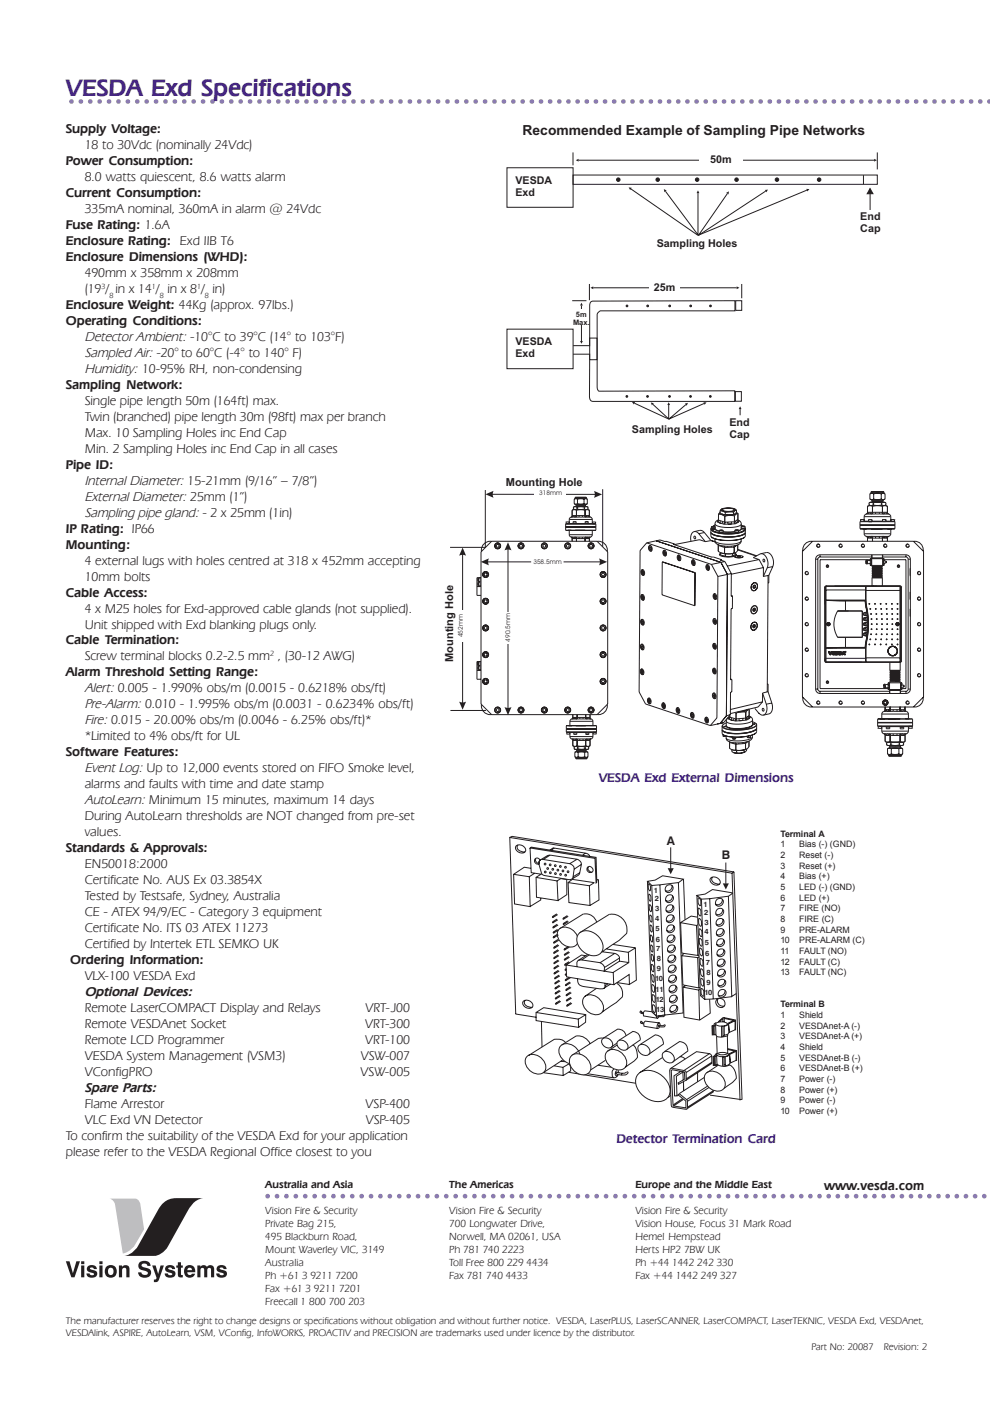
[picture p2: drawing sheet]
<svg xmlns="http://www.w3.org/2000/svg" width="210mm" height="297mm" viewBox="0 0 210 297" stroke-linecap="round" stroke-linejoin="round" font-family="sans-serif">
<defs><g id="words">
<text font-size="5.3" fill="#442580" x="14" y="20.2">VESDA Exd Specifications</text>
<g font-size="2.9" fill="#231f20">
<text x="110.8" y="28.6">Recommended Example of Sampling Pipe Networks</text>
<text x="18" y="72.3">Detector Ambient: -10°C to 39°C (14° to 103°F)</text>
<text x="18" y="75.7">Sampled Air: -20°to 60°C (-4° to 140° F)</text>
<text x="18" y="79.1">Humidity: 10-95% RH, non-condensing</text>
<text x="18" y="102.8">Internal Diameter: 15-21mm (9/16” – 7/8”)</text>
<text x="18" y="106.2">External Diameter: 25mm (1”)</text>
<text x="18" y="109.6">Sampling pipe gland: - 2 x 25mm (1in)</text>
<text x="18" y="146.8">Alert: 0.005 - 1.990% obs/m (0.0015 - 0.6218% obs/ft)</text>
<text x="18" y="150.2">Pre-Alarm: 0.010 - 1.995% obs/m (0.0031 - 0.6234% obs/ft)</text>
<text x="18" y="153.6">Fire: 0.015 - 20.00% obs/m (0.0046 - 6.25% obs/ft)*</text>
<text x="18" y="163.7">Event Log: Up to 12,000 events stored on FIFO Smoke level,</text>
<text x="18" y="170.5">AutoLearn: Minimum 15 minutes, maximum 14 days</text>
<text x="18" y="211.2">Optional Devices:</text>
<text x="18" y="231.5">Spare Parts:</text>
</g>
<g font-size="2.8" fill="#231f20">
<text x="14" y="28.3">Supply Voltage:</text>
<text x="14" y="35">Power Consumption:</text>
<text x="18" y="31.7">18 to 30Vdc (nominally 24Vdc)</text>
<text x="14" y="41.8">Current Consumption:</text>
<text x="18" y="38.4">8.0 watts quiescent, 8.6 watts alarm</text>
<text x="18" y="45.2">335mA nominal, 360mA in alarm @ 24Vdc</text>
<text x="14" y="48.6">Fuse Rating: 1.6A</text>
<text x="14" y="52">Enclosure Rating: Exd IIB T6</text>
<text x="14" y="55.4">Enclosure Dimensions (WHD):</text>
<text x="18" y="58.8">490mm x 358mm x 208mm</text>
<text x="14" y="65.5">Enclosure Weight: 44Kg (approx. 97lbs.)</text>
<text x="18" y="62.1">(19 / in x 14 / in x 8 / in)</text>
<text x="14" y="68.9">Operating Conditions:</text>
<text x="14" y="82.5">Sampling Network:</text>
<text x="18" y="85.8">Single pipe length 50m (164ft) max.</text>
<text x="18" y="89.2">Twin (branched) pipe length 30m (98ft) max per branch</text>
<text x="18" y="92.6">Max. 10 Sampling Holes inc End Cap</text>
<text x="14" y="99.4">Pipe ID:</text>
<text x="18" y="96">Min. 2 Sampling Holes inc End Cap in all cases</text>
<text x="14" y="112.9">IP Rating: IP66</text>
<text x="14" y="116.3">Mounting:</text>
<text x="18" y="119.7">4 external lugs with holes centred at 318 x 452mm accepting</text>
<text x="18" y="123.1">10mm bolts</text>
<text x="14" y="126.5">Cable Access:</text>
<text x="18" y="129.9">4 x M25 holes for Exd-approved cable glands (not supplied).</text>
<text x="14" y="136.6">Cable Termination:</text>
<text x="18" y="133.3">Unit shipped with Exd blanking plugs only.</text>
<text x="14" y="143.4">Alarm Threshold Setting Range:</text>
<text x="18" y="140">Screw terminal blocks 0.2-2.5 mm , (30-12 AWG)</text>
<text x="14" y="160.4">Software Features:</text>
<text x="18" y="157">*Limited to 4% obs/ft for UL</text>
<text x="18" y="167.1">alarms and faults with time and date stamp</text>
<text x="18" y="173.9">During AutoLearn thresholds are NOT changed from pre-set</text>
<text x="18" y="177.3">values.</text>
<text x="14" y="180.7">Standards &amp; Approvals:</text>
<text x="18" y="184.1">EN50018:2000</text>
<text x="18" y="187.4">Certificate No. AUS Ex 03.3854X</text>
<text x="18" y="190.8">Tested by Testsafe, Sydney, Australia</text>
<text x="18" y="194.2">CE - ATEX 94/9/EC - Category 3 equipment</text>
<text x="18" y="197.6">Certificate No. ITS 03 ATEX 11273</text>
<text x="18" y="201">Certified by Intertek ETL SEMKO UK</text>
<text x="14.9" y="204.4">Ordering Information:</text>
<text x="18" y="207.8">VLX-100 VESDA Exd</text>
<text x="18" y="214.5">Remote LaserCOMPACT Display and Relays</text>
<text x="77.5" y="214.5">VRT-J00</text>
<text x="18" y="217.9">Remote VESDAnet Socket</text>
<text x="18" y="221.3">Remote LCD Programmer</text>
<text x="77.4" y="217.9">VRT-300</text>
<text x="77.4" y="221.3">VRT-100</text>
<text x="18" y="224.7">VESDA System Management (VSM3)</text>
<text x="76.5" y="224.7">VSW-007</text>
<text x="18" y="228.1">VConfigPRO</text>
<text x="76.4" y="228.1">VSW-005</text>
<text x="18" y="234.9">Flame Arrestor</text>
<text x="18" y="238.2">VLC Exd VN Detector</text>
<text x="77.5" y="234.9">VSP-400</text>
<text x="77.6" y="238.2">VSP-405</text>
<text x="14" y="241.6">To confirm the suitability of the VESDA Exd for your application</text>
<text x="14" y="245">please refer to the VESDA Regional Office closest to you</text>
<text x="174.7" y="252.3">www.vesda.com</text>
</g>
<g font-size="2.8" fill="#442580">
<text x="126.9" y="165.9">VESDA Exd External Dimensions</text>
<text x="130.7" y="242.3">Detector Termination Card</text>
</g>
<g font-size="2.5" fill="#231f20">
<text x="141.4" y="179.1">A</text>
<text x="153.1" y="182">B</text>
</g>
<g font-size="2.3" fill="#231f20">
<text x="150.6" y="34.6">50m</text>
<text x="109.3" y="39">VESDA</text>
<text x="109.3" y="41.5">Exd</text>
<text x="182.4" y="46.6">End</text>
<text x="139.3" y="52.4">Sampling Holes</text>
<text x="182.4" y="49.1">Cap</text>
<text x="138.6" y="61.6">25m</text>
<text x="109.3" y="73.2">VESDA</text>
<text x="109.3" y="75.8">Exd</text>
<text x="134" y="91.7">Sampling Holes</text>
<text x="154.7" y="92.8">Cap</text>
<text x="154.7" y="90.2">End</text>
<text x="107.3" y="103">Mounting Hole</text>
<text x="96.1" y="140.3" transform="rotate(-90 96.1 140.3)">Mounting Hole</text>
<text x="56.2" y="251.8">Australia and Asia</text>
<text x="95.3" y="251.8">The Americas</text>
<text x="134.7" y="251.8">Europe and the Middle East</text>
<text x="56.2" y="257.3">Vision Fire &amp; Security</text>
<text x="95.3" y="257.3">Vision Fire &amp; Security</text>
<text x="134.7" y="257.3">Vision Fire &amp; Security</text>
<text x="56.2" y="260.1">Private Bag 215,</text>
<text x="56.2" y="262.9">495 Blackburn Road,</text>
<text x="95.3" y="260.1">700 Longwater Drive,</text>
<text x="95.3" y="262.9">Norwell, MA 02061, USA</text>
<text x="134.7" y="260.1">Vision House, Focus 31 Mark Road</text>
<text x="134.7" y="262.9">Hemel Hempstead</text>
<text x="56.2" y="265.6">Mount Waverley VIC, 3149</text>
<text x="56.2" y="268.4">Australia</text>
<text x="95.3" y="265.6">Ph 781 740 2223</text>
<text x="95.3" y="268.4">Toll Free 800 229 4434</text>
<text x="134.7" y="265.6">Herts HP2 7BW UK</text>
<text x="134.7" y="268.4">Ph +44 1442 242 330</text>
<text x="56.2" y="271.1">Ph +61 3 9211 7200</text>
<text x="56.2" y="273.9">Fax +61 3 9211 7201</text>
<text x="95.3" y="271.1">Fax 781 740 4433</text>
<text x="134.7" y="271.1">Fax +44 1442 249 327</text>
<text x="56.2" y="276.6">Freecall 1 800 700 203</text>
</g>
<g font-size="2.1" fill="#231f20">
<text x="14" y="280.7">The manufacturer reserves the right to change designs or specifications without obligation and without further notice. VESDA, LaserPLUS, LaserSCANNER, LaserCOMPACT, LaserTEKNIC, VESDA Exd, VESDAnet,</text>
<text x="14" y="283.2">VESDAlink, ASPIRE, AutoLearn, VSM, VConfig, InfoWORKS, PROACTIV and PRECISION are trademarks used under licence by the distributor.</text>
<text x="172.1" y="286.3">Part No: 20087</text>
<text x="187.4" y="286.3">Revision: 2</text>
</g>
<g font-size="1.9" fill="#231f20">
<text x="165.5" y="177.4">Terminal A</text>
<text x="165.5" y="179.7">1</text>
<text x="169.5" y="179.7">Bias (-) (GND)</text>
<text x="165.5" y="181.9">2</text>
<text x="165.5" y="184.2">3</text>
<text x="169.5" y="181.9">Reset (-)</text>
<text x="169.5" y="184.2">Reset (+)</text>
<text x="165.5" y="186.4">4</text>
<text x="165.5" y="188.7">5</text>
<text x="165.5" y="191">6</text>
<text x="169.5" y="186.4">Bias (+)</text>
<text x="169.5" y="188.7">LED (-) (GND)</text>
<text x="169.5" y="191">LED (+)</text>
<text x="165.5" y="193.2">7</text>
<text x="165.5" y="195.5">8</text>
<text x="165.5" y="197.7">9</text>
<text x="169.5" y="193.2">FIRE (NO)</text>
<text x="169.5" y="195.5">FIRE (C)</text>
<text x="169.5" y="197.7">PRE-ALARM</text>
<text x="165.5" y="200">10</text>
<text x="165.5" y="202.3">11</text>
<text x="169.5" y="202.3">FAULT (NO)</text>
<text x="169.5" y="200">PRE-ALARM (C)</text>
<text x="165.5" y="204.5">12</text>
<text x="165.5" y="206.8">13</text>
<text x="169.5" y="204.5">FAULT (C)</text>
<text x="169.5" y="206.8">FAULT (NC)</text>
<text x="165.5" y="213.6">Terminal B</text>
<text x="165.5" y="215.9">1</text>
<text x="169.5" y="215.9">Shield</text>
<text x="165.5" y="218.1">2</text>
<text x="165.5" y="220.4">3</text>
<text x="169.5" y="218.1">VESDAnet-A (-)</text>
<text x="169.5" y="220.4">VESDAnet-A (+)</text>
<text x="165.5" y="222.6">4</text>
<text x="165.5" y="224.9">5</text>
<text x="165.5" y="227.2">6</text>
<text x="169.5" y="222.6">Shield</text>
<text x="169.5" y="224.9">VESDAnet-B (-)</text>
<text x="169.5" y="227.2">VESDAnet-B (+)</text>
<text x="165.5" y="229.4">7</text>
<text x="165.5" y="231.7">8</text>
<text x="165.5" y="233.9">9</text>
<text x="169.5" y="229.4">Power (-)</text>
<text x="169.5" y="231.7">Power (+)</text>
<text x="169.5" y="233.9">Power (-)</text>
<text x="165.5" y="236.2">10</text>
<text x="169.5" y="236.2">Power (+)</text>
</g>
<g font-size="1.7" fill="#231f20">
<text x="21.5" y="61.2">3</text>
<text x="23.2" y="63.1">8</text>
<text x="32.2" y="61.2">1</text>
<text x="33.9" y="63.1">8</text>
<text x="41.8" y="61.2">1</text>
<text x="43.5" y="63.1">8</text>
<text x="57.3" y="139.1">2</text>
</g>
<g font-size="1.6" fill="#231f20">
<text x="121.5" y="68.9">Max.</text>
<text x="122.1" y="67.2">5m</text>
<text x="138.7" y="189.3">1</text>
<text x="138.8" y="191.1">2</text>
<text x="138.9" y="193.1">3</text>
<text x="138.9" y="195.2">4</text>
<text x="139" y="197.4">5</text>
<text x="149.1" y="192.3">1</text>
<text x="149.3" y="194">2</text>
<text x="149.4" y="196.1">3</text>
<text x="139" y="199.7">6</text>
<text x="139.2" y="201.6">7</text>
<text x="139.3" y="203.8">8</text>
<text x="149.4" y="198.1">4</text>
<text x="149.5" y="200.4">5</text>
<text x="149.5" y="202.6">6</text>
<text x="138.9" y="208.1">10</text>
<text x="139.3" y="205.9">9</text>
<text x="149.6" y="204.6">7</text>
<text x="149.8" y="206.7">8</text>
<text x="149.8" y="208.9">9</text>
<text x="139" y="210.3">11</text>
<text x="139" y="212.4">12</text>
<text x="139.2" y="214.5">13</text>
<text x="149.4" y="211">10</text>
</g>
<g font-size="1.4" fill="#231f20">
<text x="114.3" y="104.9">318mm</text>
<text x="113.1" y="119.6">358.5mm</text>
<text x="98.1" y="135.1" transform="rotate(-90 98.1 135.1)">452mm</text>
<text x="108.2" y="136.1" transform="rotate(-90 108.2 136.1)">490.5mm</text>
</g>
</g></defs>
<g fill="#8b7bb1" stroke="#8b7bb1" stroke-width=".35">
<path d="M209.6 21.3a.26 .26 0 0 1 .4 .2 .26 .26 0 0 1-.4 .2z" fill-rule="evenodd"/>
<circle cx="15.2" cy="21.5" r=".32"/>
<circle cx="17.1" cy="21.5" r=".32"/>
<circle cx="19.1" cy="21.5" r=".32"/>
<circle cx="21.1" cy="21.5" r=".32"/>
<circle cx="23.1" cy="21.5" r=".32"/>
<circle cx="25.1" cy="21.5" r=".32"/>
<circle cx="27.1" cy="21.5" r=".32"/>
<circle cx="29.1" cy="21.5" r=".32"/>
<circle cx="31.1" cy="21.5" r=".32"/>
<circle cx="33.1" cy="21.5" r=".32"/>
<circle cx="35.1" cy="21.5" r=".32"/>
<circle cx="37.1" cy="21.5" r=".32"/>
<circle cx="39.1" cy="21.5" r=".32"/>
<circle cx="41.1" cy="21.5" r=".32"/>
<circle cx="43.1" cy="21.5" r=".32"/>
<circle cx="45.1" cy="21.5" r=".32"/>
<circle cx="47" cy="21.5" r=".32"/>
<circle cx="49" cy="21.5" r=".32"/>
<circle cx="51" cy="21.5" r=".32"/>
<circle cx="53" cy="21.5" r=".32"/>
<circle cx="55" cy="21.5" r=".32"/>
<circle cx="57" cy="21.5" r=".32"/>
<circle cx="59" cy="21.5" r=".32"/>
<circle cx="61" cy="21.5" r=".32"/>
<circle cx="63" cy="21.5" r=".32"/>
<circle cx="65" cy="21.5" r=".32"/>
<circle cx="67" cy="21.5" r=".32"/>
<circle cx="69" cy="21.5" r=".32"/>
<circle cx="71" cy="21.5" r=".32"/>
<circle cx="73" cy="21.5" r=".32"/>
<circle cx="74.9" cy="21.5" r=".32"/>
<circle cx="76.9" cy="21.5" r=".32"/>
<circle cx="78.9" cy="21.5" r=".32"/>
<circle cx="80.9" cy="21.5" r=".32"/>
<circle cx="82.9" cy="21.5" r=".32"/>
<circle cx="84.9" cy="21.5" r=".32"/>
<circle cx="86.9" cy="21.5" r=".32"/>
<circle cx="90.9" cy="21.5" r=".32"/>
<circle cx="88.9" cy="21.5" r=".32"/>
<circle cx="92.9" cy="21.5" r=".32"/>
<circle cx="94.9" cy="21.5" r=".32"/>
<circle cx="96.9" cy="21.5" r=".32"/>
<circle cx="98.9" cy="21.5" r=".32"/>
<circle cx="100.9" cy="21.5" r=".32"/>
<circle cx="102.9" cy="21.5" r=".32"/>
<circle cx="104.8" cy="21.5" r=".32"/>
<circle cx="106.8" cy="21.5" r=".32"/>
<circle cx="108.8" cy="21.5" r=".32"/>
<circle cx="110.8" cy="21.5" r=".32"/>
<circle cx="112.8" cy="21.5" r=".32"/>
<circle cx="114.7" cy="21.5" r=".32"/>
<circle cx="116.6" cy="21.5" r=".32"/>
<circle cx="118.6" cy="21.5" r=".32"/>
<circle cx="120.5" cy="21.5" r=".32"/>
<circle cx="122.5" cy="21.5" r=".32"/>
<circle cx="124.4" cy="21.5" r=".32"/>
<circle cx="126.3" cy="21.5" r=".32"/>
<circle cx="128.3" cy="21.5" r=".32"/>
<circle cx="130.2" cy="21.5" r=".32"/>
<circle cx="132.2" cy="21.5" r=".32"/>
<circle cx="134.1" cy="21.5" r=".32"/>
<circle cx="136" cy="21.5" r=".32"/>
<circle cx="138" cy="21.5" r=".32"/>
<circle cx="139.9" cy="21.5" r=".32"/>
<circle cx="141.9" cy="21.5" r=".32"/>
<circle cx="143.8" cy="21.5" r=".32"/>
<circle cx="145.8" cy="21.5" r=".32"/>
<circle cx="147.7" cy="21.5" r=".32"/>
<circle cx="149.6" cy="21.5" r=".32"/>
<circle cx="151.6" cy="21.5" r=".32"/>
<circle cx="153.5" cy="21.5" r=".32"/>
<circle cx="155.5" cy="21.5" r=".32"/>
<circle cx="157.4" cy="21.5" r=".32"/>
<circle cx="159.3" cy="21.5" r=".32"/>
<circle cx="161.3" cy="21.5" r=".32"/>
<circle cx="163.2" cy="21.5" r=".32"/>
<circle cx="165.2" cy="21.5" r=".32"/>
<circle cx="167.1" cy="21.5" r=".32"/>
<circle cx="169" cy="21.5" r=".32"/>
<circle cx="171" cy="21.5" r=".32"/>
<circle cx="172.9" cy="21.5" r=".32"/>
<circle cx="174.9" cy="21.5" r=".32"/>
<circle cx="176.8" cy="21.5" r=".32"/>
<circle cx="178.7" cy="21.5" r=".32"/>
<circle cx="180.7" cy="21.5" r=".32"/>
<circle cx="182.6" cy="21.5" r=".32"/>
<circle cx="184.6" cy="21.5" r=".32"/>
<circle cx="186.5" cy="21.5" r=".32"/>
<circle cx="188.4" cy="21.5" r=".32"/>
<circle cx="190.4" cy="21.5" r=".32"/>
<circle cx="192.3" cy="21.5" r=".32"/>
<circle cx="194.3" cy="21.5" r=".32"/>
<circle cx="196.2" cy="21.5" r=".32"/>
<circle cx="198.1" cy="21.5" r=".32"/>
<circle cx="200.1" cy="21.5" r=".32"/>
<circle cx="202" cy="21.5" r=".32"/>
<circle cx="204" cy="21.5" r=".32"/>
<circle cx="205.9" cy="21.5" r=".32"/>
<circle cx="207.8" cy="21.5" r=".32"/>
</g>
<path d="M23.2 254.1h5.5a1.39 1.39 0 0 1 1 1.1l.9 5.4-2.4 3.9a4 4 0 0 1-2.2 1.3l-1.7-10.7a1.53 1.53 0 0 0-1.1-1z" fill-rule="evenodd" fill="#bcbec0"/>
<g fill="#231f20">
<path d="M34.6 255.1a3.9 3.9 0 0 1 2.8-1.1h5.7a4.5 4.5 0 0 0-3.3 2.7l-4.2 7.6a3.9 3.9 0 0 1-2.8 2h-6.5a4.4 4.4 0 0 0 2.8-1.9l4.6-8.1z" fill-rule="evenodd"/>
<path d="M14 267.4h.7l.8 2.6 .7-2.6h.8l-1.2 3.4h-.7z" fill-rule="evenodd"/>
<path d="M17.2 267.4h.7v.6h-.7zM17.2 268.3h.7v2.5h-.7z" fill-rule="evenodd"/>
<path d="M18.7 268.4a1.16 1.16 0 0 1 1.8 .7h-.6a.38 .38 0 0 0-.4-.4 .38 .38 0 0 0-.4 .4h.2a1.41 1.41 0 0 1 1.3 .9 1.18 1.18 0 0 1-1.1 .9 1.18 1.18 0 0 1-1.2-.9h.7a.45 .45 0 0 0 .4 .4 .45 .45 0 0 0 .5-.4l-.1-.1a1.45 1.45 0 0 1-1.4-.8z" fill-rule="evenodd"/>
<path d="M21.1 267.4h.6v.6h-.6zM21.1 268.3h.6v2.5h-.6z" fill-rule="evenodd"/>
<path d="M23 269a.75 .75 0 0 0-.1 .9 .75 .75 0 0 0 .9 .3 .74 .74 0 0 0 .3-1 .74 .74 0 0 0-1.1-.2zM22.6 268.6a1.31 1.31 0 0 1 1.9 .1 1.31 1.31 0 0 1-.3 1.9 1.31 1.31 0 0 1-1.9-.5l-.1-.8z" fill-rule="evenodd"/>
<path d="M25.2 268.3h.7v.3a.86 .86 0 0 1 1-.3 .86 .86 0 0 1 .6 .8v1.7h-.7v-1.5a.46 .46 0 0 0-.5-.5 .46 .46 0 0 0-.4 .5v1.5h-.7z" fill-rule="evenodd"/>
<path d="M29.7 267.6a1.42 1.42 0 0 1 2.2 .8h-.6a.65 .65 0 0 0-.6-.5 .65 .65 0 0 0-.7 .4l.3 .3 .5 .2a1.1 1.1 0 0 1 1.3 1.1 1.1 1.1 0 0 1-1.4 1l-.8-.2a1.08 1.08 0 0 1-.6-.9h.7a.74 .74 0 0 0 .6 .5 .74 .74 0 0 0 .8-.4l-.3-.3-.7-.2a1.02 1.02 0 0 1-1-.6 1.02 1.02 0 0 1 .3-1.2z" fill-rule="evenodd"/>
<path d="M32.3 268.3h.7l.5 1.8 .5-1.8h.8l-1.1 3a.88 .88 0 0 1-1.1 .5l.1-.5a.37 .37 0 0 0 .4-.1 .37 .37 0 0 0 .1-.4z" fill-rule="evenodd"/>
<path d="M35.3 268.4a1.16 1.16 0 0 1 1.8 .7h-.6a.38 .38 0 0 0-.4-.4 .38 .38 0 0 0-.4 .4h.2a1.41 1.41 0 0 1 1.3 .9 1.18 1.18 0 0 1-1.1 .9 1.18 1.18 0 0 1-1.2-.9h.7a.45 .45 0 0 0 .4 .4 .45 .45 0 0 0 .5-.4l-.1-.1a1.45 1.45 0 0 1-1.4-.8z" fill-rule="evenodd"/>
<path d="M37.7 267.6h.7v.7h.4v.5h-.4v1.4l.4 .1-.1 .5a.7 .7 0 0 1-1-.7v-1.3h-.3v-.5h.3z" fill-rule="evenodd"/>
<path d="M39.3 268.6a1.22 1.22 0 0 1 1.5-.2 1.22 1.22 0 0 1 .6 1.3h-1.7a.52 .52 0 0 0 .4 .6 .52 .52 0 0 0 .6-.2h.7a1.26 1.26 0 0 1-1.8 .7 1.26 1.26 0 0 1-.5-1.8zM39.9 268.9l-.2 .4h1a.49 .49 0 0 0-.3-.5 .49 .49 0 0 0-.5 .1z" fill-rule="evenodd"/>
<path d="M41.8 268.3h.7v.3a.86 .86 0 0 1 1.4 0 .83 .83 0 0 1 .9-.3 .83 .83 0 0 1 .6 .8v1.7h-.7v-1.6a.4 .4 0 0 0-.4-.4 .4 .4 0 0 0-.4 .5v1.5h-.6v-1.6a.4 .4 0 0 0-.5-.4 .4 .4 0 0 0-.3 .5v1.5h-.7z" fill-rule="evenodd"/>
<path d="M46.2 268.4a1.16 1.16 0 0 1 1.8 .7h-.6a.38 .38 0 0 0-.4-.4 .38 .38 0 0 0-.4 .4h.2a1.41 1.41 0 0 1 1.3 .9 1.18 1.18 0 0 1-1.1 .9 1.18 1.18 0 0 1-1.2-.9h.7a.45 .45 0 0 0 .4 .4 .45 .45 0 0 0 .5-.4l-.1-.1a1.45 1.45 0 0 1-1.4-.8z" fill-rule="evenodd"/>
</g>
<g fill="#8b7bb1" stroke="#8b7bb1" stroke-width=".35">
<circle cx="56.7" cy="253.6" r=".32"/>
<circle cx="58.7" cy="253.6" r=".32"/>
<circle cx="60.7" cy="253.6" r=".32"/>
<circle cx="62.7" cy="253.6" r=".32"/>
<circle cx="64.7" cy="253.6" r=".32"/>
<circle cx="66.7" cy="253.6" r=".32"/>
<circle cx="68.7" cy="253.6" r=".32"/>
<circle cx="70.7" cy="253.6" r=".32"/>
<circle cx="72.7" cy="253.6" r=".32"/>
<circle cx="74.7" cy="253.6" r=".32"/>
<circle cx="76.7" cy="253.6" r=".32"/>
<circle cx="78.7" cy="253.6" r=".32"/>
<circle cx="80.7" cy="253.6" r=".32"/>
<circle cx="82.7" cy="253.6" r=".32"/>
<circle cx="84.6" cy="253.6" r=".32"/>
<circle cx="86.6" cy="253.6" r=".32"/>
<circle cx="88.6" cy="253.6" r=".32"/>
<circle cx="90.6" cy="253.6" r=".32"/>
<circle cx="92.6" cy="253.6" r=".32"/>
<circle cx="94.6" cy="253.6" r=".32"/>
<circle cx="96.6" cy="253.6" r=".32"/>
<circle cx="98.6" cy="253.6" r=".32"/>
<circle cx="100.6" cy="253.6" r=".32"/>
<circle cx="102.6" cy="253.6" r=".32"/>
<circle cx="104.6" cy="253.6" r=".32"/>
<circle cx="106.6" cy="253.6" r=".32"/>
<circle cx="108.6" cy="253.6" r=".32"/>
<circle cx="110.6" cy="253.6" r=".32"/>
<circle cx="112.6" cy="253.6" r=".32"/>
<circle cx="114.5" cy="253.6" r=".32"/>
<circle cx="116.5" cy="253.6" r=".32"/>
<circle cx="118.5" cy="253.6" r=".32"/>
<circle cx="120.5" cy="253.6" r=".32"/>
<circle cx="122.5" cy="253.6" r=".32"/>
<circle cx="124.5" cy="253.6" r=".32"/>
<circle cx="126.5" cy="253.6" r=".32"/>
<circle cx="128.5" cy="253.6" r=".32"/>
<circle cx="132.5" cy="253.6" r=".32"/>
<circle cx="130.5" cy="253.6" r=".32"/>
<circle cx="134.5" cy="253.6" r=".32"/>
<circle cx="136.5" cy="253.6" r=".32"/>
<circle cx="138.5" cy="253.6" r=".32"/>
<circle cx="140.5" cy="253.6" r=".32"/>
<circle cx="142.5" cy="253.6" r=".32"/>
<circle cx="144.4" cy="253.6" r=".32"/>
<circle cx="146.4" cy="253.6" r=".32"/>
<circle cx="148.4" cy="253.6" r=".32"/>
<circle cx="150.4" cy="253.6" r=".32"/>
<circle cx="152.4" cy="253.6" r=".32"/>
<circle cx="154.4" cy="253.6" r=".32"/>
<circle cx="156.3" cy="253.6" r=".32"/>
<circle cx="158.2" cy="253.6" r=".32"/>
<circle cx="160.2" cy="253.6" r=".32"/>
<circle cx="162.1" cy="253.6" r=".32"/>
<circle cx="164.1" cy="253.6" r=".32"/>
<circle cx="166" cy="253.6" r=".32"/>
<circle cx="167.9" cy="253.6" r=".32"/>
<circle cx="169.9" cy="253.6" r=".32"/>
<circle cx="171.8" cy="253.6" r=".32"/>
<circle cx="173.8" cy="253.6" r=".32"/>
<circle cx="175.7" cy="253.6" r=".32"/>
<circle cx="177.6" cy="253.6" r=".32"/>
<circle cx="179.6" cy="253.6" r=".32"/>
<circle cx="181.5" cy="253.6" r=".32"/>
<circle cx="183.5" cy="253.6" r=".32"/>
<circle cx="185.4" cy="253.6" r=".32"/>
<circle cx="187.3" cy="253.6" r=".32"/>
<circle cx="189.3" cy="253.6" r=".32"/>
<circle cx="191.2" cy="253.6" r=".32"/>
<circle cx="193.2" cy="253.6" r=".32"/>
<circle cx="195.1" cy="253.6" r=".32"/>
<circle cx="197" cy="253.6" r=".32"/>
<circle cx="199" cy="253.6" r=".32"/>
<circle cx="200.9" cy="253.6" r=".32"/>
<circle cx="202.9" cy="253.6" r=".32"/>
<circle cx="204.8" cy="253.6" r=".32"/>
<circle cx="206.7" cy="253.6" r=".32"/>
<circle cx="208.7" cy="253.6" r=".32"/>
</g>
<g fill="none" stroke="#231f20" stroke-width=".21">
<path d="M108 177.6l.6-.3 47.1 7.6-.5 .2zM109.6 179.3a1.29 1.29 0 0 1 1.8 1.2 1.23 1.23 0 0 1-1.4 .2 1.23 1.23 0 0 1-.7-1.2zM109.8 179.2a.95 .95 0 0 0 0 1 .95 .95 0 0 0 1 .4h.5M112.4 179.8l.2 5.2 2.2 .4M112.4 179.8l.2-.2 13.8 2.2 .1 5.3-.1 .1-.3-5.2zM117.5 179.8l-.6 .5M108.9 185.4l.2 6.3 3.3 .5-.2-6.3M112.6 184.1l-1.4-.2-2.3 1.5 3.3 .5 1.2-.8M113.7 186v4.2l4.6 .8-.2-4.2M114.6 190.4v.4l-2.2 1.4M114.7 185.3l-1.1 .7 4.5 .8 .8-.5 1.3 .2v3.2l-1.9 1.2M116.6 180.2l.7-.4 7 1.1 .4 .2 .3 .5"/>
<path d="M120.4 187.1l1-.7 4.6 .7-1 .7zM124.1 180.9l-.5 .4M125 187.8l.1 4.2M126.6 186.5h.3l.1 4.3-1.9 1.2-4.5-.6-.1-4.3M150.8 186.1a1.29 1.29 0 0 1 1.9 1.2 1.23 1.23 0 0 1-1.4 .2 1.23 1.23 0 0 1-.7-1.2zM151.1 186a.95 .95 0 0 0 0 1 .95 .95 0 0 0 .9 .4h.6M155.6 184.9l1.7 48.2-.4 .1-1.7-48.1M111.1 212.2a1.29 1.29 0 0 1 1.8 1.2 1.23 1.23 0 0 1-1.3 .2 1.23 1.23 0 0 1-.7-1.2zM111.3 212.1a.95 .95 0 0 0 .1 1 .95 .95 0 0 0 .9 .4l.5 .1M119.9 205.5l.2 .1M120 206.5l.1 .1M120.1 205.4l-.3 .2 .1 .1 .2-.1"/>
<path d="M120.1 206.4l-.3 .3 .1 .1 .3-.2M111.8 223.9a2.68 2.68 0 0 1 3.9 2.1 1.57 1.57 0 0 1-.7 1.6 1.57 1.57 0 0 1-1.7 0 2.71 2.71 0 0 1-1.8-3.3zM119.9 221a2.32 2.32 0 0 0-2.4-.6l-5.5 3.4M128.8 222.9a2.8 2.8 0 0 1 4.1 2.1 1.64 1.64 0 0 1-.7 1.7 1.64 1.64 0 0 1-1.9 0 2.83 2.83 0 0 1-1.8-3.4zM134.2 221.6a1.67 1.67 0 0 1 .9 1.5l.1 1.1-.3 .3-2.3 1.8M135.4 227.7a3.9 3.9 0 0 1 5 .4 3.3 3.3 0 0 1 1.1 4.7 3.9 3.9 0 0 1-5.1-.4 3.3 3.3 0 0 1-1-4.7zM140.4 224.2l-4.7 3.2M149.8 227.5a2.72 2.72 0 0 1 4 2 1.6 1.6 0 0 1-.7 1.7 1.6 1.6 0 0 1-1.8 0 2.75 2.75 0 0 1-1.8-3.3zM154.6 225.7a2.86 2.86 0 0 1 1.5 2.9l-.8 .9-1.8 1.3"/>
</g>
<path d="M119 221.7a2.79 2.79 0 0 1 4 2.1 1.64 1.64 0 0 1-.7 1.6 1.64 1.64 0 0 1-1.8 0 2.82 2.82 0 0 1-1.8-3.3z" fill-rule="evenodd" fill="#fff" stroke="#231f20" stroke-width=".21"/>
<path d="M132.7 219.6a1.61 1.61 0 0 0-1.8-1.4l-3 1.9M115.2 227.4l4.2 .6v-1.7l1.3-.8 .3 .7v.9l-1.6 .9M117.5 226l1.9 .3M118.9 225l1 .1M119.3 224.7l-3.9 2.6M125.1 221.3a2.9 2.9 0 0 0-3-1.6l-3 1.9M128.4 224.8l-3.2 2.1M129.8 221.7a2.25 2.25 0 0 0-2.9-1.5l-5.7 3.6" fill="none" stroke="#231f20" stroke-width=".21"/>
<path d="M127.8 220.2a1.43 1.43 0 0 1 1.5 .2 1.43 1.43 0 0 1 .5 1.4 1.36 1.36 0 0 1-1.6 .1 1.36 1.36 0 0 1-.6-1.5z" fill-rule="evenodd" fill="#fff" stroke="#231f20" stroke-width=".21"/>
<path d="M130.9 221.1l-1.3 .9M135.8 220.4a1.63 1.63 0 0 0-1.6-1.7l-3 1.9" fill="none" stroke="#231f20" stroke-width=".21"/>
<path d="M131.1 220.7a1.43 1.43 0 0 1 1.5 .2 1.43 1.43 0 0 1 .5 1.4 1.36 1.36 0 0 1-1.6 .1 1.36 1.36 0 0 1-.6-1.5z" fill-rule="evenodd" fill="#fff" stroke="#231f20" stroke-width=".21"/>
<path d="M135.8 220.4l-3 2.1M140.7 221.3a1.78 1.78 0 0 0-1.8-1.9l-3.2 2.1" fill="none" stroke="#231f20" stroke-width=".21"/>
<path d="M135.5 221.6a1.56 1.56 0 0 1 1.7 .2 1.56 1.56 0 0 1 .5 1.5 1.48 1.48 0 0 1-1.7 .2 1.48 1.48 0 0 1-.7-1.6z" fill-rule="evenodd" fill="#fff" stroke="#231f20" stroke-width=".21"/>
<path d="M140.7 221.3l-3.2 2.3M145.8 222.8a1.83 1.83 0 0 0-1.7-2l-3.3 2.2" fill="none" stroke="#231f20" stroke-width=".21"/>
<path d="M140.7 223.1a1.58 1.58 0 0 1 1.7 .2 1.58 1.58 0 0 1 .5 1.6 1.48 1.48 0 0 1-1.7 .3 1.48 1.48 0 0 1-.8-1.5z" fill-rule="evenodd" fill="#fff" stroke="#231f20" stroke-width=".21"/>
<path d="M120.5 227.3l14.3 2.4M130.8 221.6l-2 1.3M142.2 232.2l-.6 .5M144.1 224l.4 .1 .8 .4M145.9 222.8l-3.3 2.4" fill="none" stroke="#231f20" stroke-width=".21"/>
<path d="M121.2 223.8a2.78 2.78 0 0 1 4.1 2.2 1.65 1.65 0 0 1-.7 1.7 1.65 1.65 0 0 1-1.8 0 2.91 2.91 0 0 1-1.9-3.5z" fill-rule="evenodd" fill="#fff" stroke="#231f20" stroke-width=".21"/>
<g fill="none" stroke="#231f20" stroke-width=".21">
<path d="M108.1 177.6l1.2 37.4M109.3 215l4.4 .7M113.7 214.7l8.9 1.4 .1 1.7-9-1.4zM113.7 214.7l1.6-1.1 8.9 1.5v1.6l-1.6 1.1M114.8 216.6l.1 5.4M124 211.3a2.72 2.72 0 0 1 3.9 2.1 1.59 1.59 0 0 1-.6 1.6 1.59 1.59 0 0 1-1.8 0 2.75 2.75 0 0 1-1.8-3.3zM124.2 215.1l-1.6 1M126.5 209.5l-2.5 1.8M130.8 208.5l.2 .2a2.58 2.58 0 0 1 .9 2.7l-1.2 1.2-3 2M126.8 225.8l2.7 .5M130.2 226.6l-.4 .7v.9l.4 .3M130.8 227l-.3 .3a.48 .48 0 0 0 .3 .8l.1-.3-.3-.2 .1-.1h.6"/>
<path d="M131.1 226.9a.57 .57 0 0 0 .7 .6h.6l.5-.2M131.9 227.5l-.1 .4M133 227.2l.1 .4-.5 .3h-1.6l-.2 .3-.6 .3-5.6-.8M142.1 226.6l.3-.1 2.8 .5 .2 .2 .1 1.8-1.6 .9-.1-.3 1.4-.8-.1-1.5-2.5-.5-.3 .1 .4 7.6 2.7 .4v-1.5l-1.6-1.3 .2-.2 1.7 1.4 .1 1.6-.2 .3-3.2-.6-.4-7.7zM143.8 232.2l-.2 .2M144.3 227.2l-1.4 .9 .1 4.3h.5l-.1-4.2 1.4-.9 .1 1.7M144.7 232.9l-2 1.4M144.9 229.4v1.9M144.9 229.3v2M144.9 233.1l-2.1 1.4M147.9 227.4v2M149.3 228.4l-5.3 3.4"/>
<path d="M150 230.3l-4.4 2.8M150.3 230.5l-4.6 3M150.4 223.4l-5.4 3.6M150.9 223.9l-5.4 3.5M150.9 225.2l-5.4 3.5v.3l5.4-3.6v-1.6l-.3-.3-2.9-.5-5.6 3.6M151.2 231.1v.4l-5.5 3.5M151.2 231.3l-5.4 3.4M154.6 225.8h.1a2.5 2.5 0 0 1-2.4 0l-2.5 1.7"/>
</g>
<path d="M118.6 197a2.72 2.72 0 0 1 4 2 1.59 1.59 0 0 1-.7 1.6 1.59 1.59 0 0 1-1.8 0 2.75 2.75 0 0 1-1.8-3.3z" fill-rule="evenodd" fill="#fff" stroke="#231f20" stroke-width=".21"/>
<path d="M123.7 193.8l-5.1 3.1M123.7 193.8a2.39 2.39 0 0 1 2.8 1.7" fill="none" stroke="#231f20" stroke-width=".21"/>
<path d="M122.8 197.9a3.2 3.2 0 0 1 4.7 1.5 2.08 2.08 0 0 1-.2 2.7 2.08 2.08 0 0 1-2.6 .3 3.4 3.4 0 0 1-2.2-4.1z" fill-rule="evenodd" fill="#fff" stroke="#231f20" stroke-width=".21"/>
<g fill="none" stroke="#231f20" stroke-width=".21">
<path d="M142.2 179.7v4.4M113.5 182a.57 .57 0 0 1 .8 .1 .57 .57 0 0 1 0 .8v.1a.61 .61 0 0 1-.7 .1 .61 .61 0 0 1-.3-.6zM113.6 182a.77 .77 0 0 0 .7 1.1M114.7 182.2l1.4-.8 .5-.1 5.9 .9 .5 .4 .2 .4-.3 2.3-1.5 1 .3-2a1.18 1.18 0 0 0-1.1-1.2zM114.7 182.2l-.4 .5v.5l.5 2 .4 .3 5.4 1 .8-.2M116.6 181.3l-1.4 .9M117.3 194.3l.1 .1M117.3 195.4l.1 .1M117.3 196.5l.2 .1M117.4 197.5l.2 .2M117.4 198.6l.2 .1M117.5 199.7l.2 .1"/>
<path d="M118.1 193.8l-.9 .5v.2l1-.6M118.1 194.9l-.9 .5v.2l1.1-.6M118.1 196l-.8 .5v.2l1-.6M118.2 197l-.8 .6-.1 .2 1.1-.6M118.2 198.1l-.8 .5-.1 .2 1.1-.6M118.3 199.2l-.8 .5-.1 .3 1.1-.7M119.5 194.6l.2 .1M119.5 195.7l.2 .2M120.3 194.1l-.9 .5v.3l1.1-.6M120.3 195.2l-.8 .6v.2l1-.6M122.3 182.2l-1.5 .9M122.9 185l-1.4 .9"/>
<path d="M123.3 183.3l-1.6 1M124.6 183.8a.69 .69 0 0 1 1 .2 .69 .69 0 0 1-.2 1 .71 .71 0 0 1-.8-.3 .71 .71 0 0 1 0-.9zM124.7 183.8a.78 .78 0 0 0 .7 1.1M129.3 193.8l-6.4 4M129.3 193.9a3.3 3.3 0 0 1 3.6 4l-1.6 1.5-3.8 2.5M137.3 186.9l.9 27.6 1 1 5.6-.7-1-27.6M137.3 186.9l1.6-.3 1.6-.9 4.4 .7-1 .7-5.7 .6zM137.5 187.4l.3 .2 .1 .3-.1 1a1.13 1.13 0 0 1-.3-1.5zM137.6 189.6l.3 .2 .1 .3-.1 1a1.13 1.13 0 0 1-.3-1.5zM137.7 191.8l.3 .2 .1 .3-.1 1a1.13 1.13 0 0 1-.3-1.5zM137.8 194l.3 .2 .1 .3-.1 1a1.13 1.13 0 0 1-.3-1.5zM137.9 196.1l.2 .2 .2 .4-.1 .9a1.13 1.13 0 0 1-.3-1.5z"/>
<path d="M137.9 198.3l.3 .1 .2 .4-.1 .9a1.13 1.13 0 0 1-.4-1.4zM138.2 187.7l1 27.8M139.9 187.6l1 27.6M141.3 187.8a.83 .83 0 0 1 1.4 .3 .83 .83 0 0 1-.8 1.1 .76 .76 0 0 1-.8-.5 .76 .76 0 0 1 .2-.9zM141.4 190a.83 .83 0 0 1 1.4 .2 .83 .83 0 0 1-.8 1.1 .76 .76 0 0 1-.9-.4 .76 .76 0 0 1 .3-.9zM141.5 192.1a.83 .83 0 0 1 1.4 .2 .83 .83 0 0 1-.9 1.2 .76 .76 0 0 1-.8-.5 .76 .76 0 0 1 .3-.9zM141.6 194.2a.83 .83 0 0 1 1.4 .3 .83 .83 0 0 1-.9 1.1 .76 .76 0 0 1-.8-.5 .76 .76 0 0 1 .3-.9zM141.7 196.4a.83 .83 0 0 1 1.3 .2 .83 .83 0 0 1-.8 1.1 .76 .76 0 0 1-.8-.4 .76 .76 0 0 1 .3-.9zM141.7 198.5a.83 .83 0 0 1 1.4 .2 .83 .83 0 0 1-.8 1.2 .76 .76 0 0 1-.8-.5 .76 .76 0 0 1 .2-.9zM142.5 187.8a.95 .95 0 0 1-.4 .9 .95 .95 0 0 1-1.1 0M142.6 189.9a.95 .95 0 0 1-.4 .9 .95 .95 0 0 1-1.1 .1M142.6 192a.95 .95 0 0 1-.4 1 .95 .95 0 0 1-1 0"/>
<path d="M142.7 194.1a.95 .95 0 0 1-.4 1 .95 .95 0 0 1-1 0M142.8 196.3a.95 .95 0 0 1-.4 .9 .95 .95 0 0 1-1 0M142.9 198.4a.95 .95 0 0 1-.4 1 .95 .95 0 0 1-1 0M144.3 195.6l3.4 .6 .3 6.4-3.4-.5zM144.3 195.6v.2M144.9 186.4l.3 8.6M147.8 189.8l1.7-.2 1.6-1 4.2 .8-.8 .6-4 .5-1.8 .1zM147.8 189.9l.7 21.3M147.9 194.5l-1.4-.3-2.2 1.4M148 196.1l-.3 .1M148 190.4l.4 .2 .2 .4-.1 1a1.19 1.19 0 0 1-.5-1.6zM148.1 192.6l.3 .2 .2 .3-.1 1.1a1.19 1.19 0 0 1-.4-1.6z"/>
<path d="M148.2 194.8l.3 .1 .2 .4-.1 1.1a1.19 1.19 0 0 1-.4-1.6zM148.3 196.9l.3 .2 .2 .4-.1 1.1a1.19 1.19 0 0 1-.4-1.7zM148.3 199l.4 .2 .2 .4-.1 1a1.19 1.19 0 0 1-.5-1.6zM148.7 190.6l.7 21.3M150.5 190.6l.7 21.2M152 190.7a.83 .83 0 0 1 1.4 .3 .83 .83 0 0 1-.9 1.1 .76 .76 0 0 1-.8-.5 .76 .76 0 0 1 .3-.9zM152.1 192.8a.83 .83 0 0 1 1.3 .3 .83 .83 0 0 1-.8 1.1 .76 .76 0 0 1-.8-.4 .76 .76 0 0 1 .3-1zM152.1 195a.83 .83 0 0 1 1.4 .2 .83 .83 0 0 1-.8 1.2 .76 .76 0 0 1-.9-.5 .76 .76 0 0 1 .3-.9zM152.2 197.1a.83 .83 0 0 1 1.4 .3 .83 .83 0 0 1-.9 1.1 .76 .76 0 0 1-.8-.4 .76 .76 0 0 1 .3-1zM152.2 199.3a.83 .83 0 0 1 1.4 .2 .83 .83 0 0 1-.8 1.2 .76 .76 0 0 1-.8-.5 .76 .76 0 0 1 .2-.9zM153.1 190.7a.95 .95 0 0 1-.4 .9 .95 .95 0 0 1-1 0M153.2 192.8a.95 .95 0 0 1-.4 .9 .95 .95 0 0 1-1 0"/>
<path d="M153.3 194.9a.95 .95 0 0 1-.4 1 .95 .95 0 0 1-1.1 0M153.3 197.1a.95 .95 0 0 1-.4 .9 .95 .95 0 0 1-1 0M153.4 199.2a.95 .95 0 0 1-.4 1 .95 .95 0 0 1-1 0M154.4 190.1l.8 21.2 .9-.7M117.5 201.9l.2 .1M117.5 200.8l.2 .1M117.5 203l.2 .1M117.6 204l.1 .2M117.6 205.1l.1 .2M117.6 206.2l.2 .2M117.7 207.2l.2 .2M117.8 208.3l.1 .1"/>
<path d="M117.8 209.4l.2 .1M117.8 210.5l.2 .1M117.9 211.5l.1 .2M117.9 212.6l.2 .2M118.3 201.4l-.8 .5-.1 .2 1.1-.6M118.3 200.3l-.8 .5v.3l1-.7M118.3 202.5l-.8 .5v.2l1-.6M118.4 203.5l-.9 .6v.2l1-.6M118.4 204.6l-.9 .6v.2l1.1-.6M118.4 205.7l-.9 .6v.2l1.1-.6M118.5 206.7l-.8 .6-.1 .2 1.1-.6M118.6 207.8l-.9 .5v.3l1-.6"/>
<path d="M118.6 208.9l-.8 .5-.1 .3 1.1-.7M118.6 210l-.8 .5v.2l1-.6M118.7 211l-.9 .6v.2l1.1-.6M118.7 212.1l-.8 .6-.1 .2 1.1-.6M119.7 201.1l.2 .2M119.8 203.3l.1 .1M119.8 202.3l.1 .1M119.8 204.4l.2 .1M120 207.6l.1 .2M120 204.6l.1 2.5 10 1.7-.1-2.6M120 208.7l.2 .1M120.1 209.7l.2 .1"/>
<path d="M120.2 210.8l.1 .2M120.2 211.9l.2 .2M120.3 213.1l.1 .1M120.4 200.7l-.7 .5v.2l1-.6M120.6 202.8l-.9 .5v.3l1.1-.6M120.6 201.8l-.9 .5v.2l1.1-.6M120.6 203.9l-.8 .5v.3l1-.6M120.7 207.2l-.8 .5v.2l1.1-.6M120.8 208.2l-.8 .5-.1 .3 1.1-.6M120.9 209.2l-.8 .5-.1 .3 1.1-.6M121 210.3l-.9 .6v.2l1-.6M121 211.4l-.8 .6-.1 .2 1.1-.6"/>
<path d="M121.1 212.6l-.9 .5v.2l1.1-.6M122.4 207.5a1.36 1.36 0 0 0 1.3 1.7l4 .4 1.7-.9M124.6 202.4l-1.9 1.2M125 202.4l-1.6 1.1M127.8 201.8l2.8 .4 .6 .4 .1 .4 .1 .8-3.3 2 .1-.7a1.58 1.58 0 0 0-1.4-1.1l-3.9-.5-.3 .1-.3 .5v.9M128.3 208.5v.7l-.3 .4M128.6 201.2l4.6 .7 .1 2.2-3.3 2.1-10-1.6 3.3-2.1 .9 .1M128.9 208.6l-.6 .4M130.1 200.2l4.6 .8 .2 6.8-1.4 .9-.1-2.1-3.2 2.2M130.3 202.2l-3.1 1.9M130.8 208.3l2.7 .4M131.3 203.1l-3.1 2"/>
<path d="M131.4 203.8l1.9 .3M134.7 201l-1.5 .9M136.1 214.5l-.1 .3M136.2 216.7l-.1 .3M136.4 214.7l-.6-.4-.1 .2 .2 .3 .5 .1M136.5 216.9l-.6-.4-.1 .1 .2 .4 .5 .1M136.5 214.5l.2-.2 1.5 .2 1 1 .1 .4-2.8-.5zM136.6 216.7l.2-.2 2.9 .4a1.05 1.05 0 0 0-.3 1.2l-2.8-.5zM138 200.4l.3 .1 .1 .4-.1 .9a1.13 1.13 0 0 1-.3-1.4zM138.1 202.3l.3 .2 .1 .4v.9a1.13 1.13 0 0 1-.4-1.5zM138.1 204.5l.4 .2 .1 .3-.1 1a1.17 1.17 0 0 1-.4-1.5zM138.2 206.6l.3 .2 .2 .4-.1 1.1a1.3 1.3 0 0 1-.4-1.7z"/>
<path d="M138.2 208.8l.4 .2 .2 .3-.1 1.1a1.19 1.19 0 0 1-.5-1.6zM138.3 210.9l.4 .2 .2 .4-.1 1a1.19 1.19 0 0 1-.5-1.6zM138.4 213l.4 .2 .1 .4-.1 1.1a1.19 1.19 0 0 1-.4-1.7zM139.7 216.9l.2 .1 .1 .4M139.8 215.5l-.5 .4M139.9 217.7l-.5 .4M140.8 215.2h.2l-.3 .3-1.3-.1 1.3-.2M140.9 217.3l.1 .1-.2 .3h-1.1l-.2-.3 .1-.1 .6 .2 .6-.1M140.9 217.3l-.2 .1M141.8 200.6a.83 .83 0 0 1 1.4 .3 .83 .83 0 0 1-.8 1.1 .76 .76 0 0 1-.9-.5 .76 .76 0 0 1 .3-.9zM141.9 202.7a.83 .83 0 0 1 1.4 .3 .83 .83 0 0 1-.8 1.1 .76 .76 0 0 1-.9-.5 .76 .76 0 0 1 .3-.9zM142 204.9a.83 .83 0 0 1 1.4 .2 .83 .83 0 0 1-.9 1.1 .76 .76 0 0 1-.8-.4 .76 .76 0 0 1 .3-.9z"/>
<path d="M142.1 207a.83 .83 0 0 1 1.4 .2 .83 .83 0 0 1-.9 1.2 .76 .76 0 0 1-.8-.5 .76 .76 0 0 1 .3-.9zM142.1 209.1a.83 .83 0 0 1 1.4 .3 .83 .83 0 0 1-.8 1.1 .76 .76 0 0 1-.8-.5 .76 .76 0 0 1 .2-.9zM142.2 211.2a.83 .83 0 0 1 1.4 .3 .83 .83 0 0 1-.8 1.1 .76 .76 0 0 1-.8-.4 .76 .76 0 0 1 .2-1zM142.3 213.4a.83 .83 0 0 1 1.4 .2 .83 .83 0 0 1-.8 1.2 .76 .76 0 0 1-.9-.5 .76 .76 0 0 1 .3-.9zM143 200.5a.95 .95 0 0 1-.4 1 .95 .95 0 0 1-1.1 0M143.1 202.7a.95 .95 0 0 1-.4 .9 .95 .95 0 0 1-1.1 0M143.1 204.8a.95 .95 0 0 1-.4 .9 .95 .95 0 0 1-1 .1M143.2 206.9a.95 .95 0 0 1-.4 1 .95 .95 0 0 1-1 0M143.3 209a.95 .95 0 0 1-.4 1 .95 .95 0 0 1-1 0M143.4 211.2a.95 .95 0 0 1-.4 .9 .95 .95 0 0 1-1.1 0M143.5 213.3a.95 .95 0 0 1-.4 1 .95 .95 0 0 1-1.1 0M144.8 209.3l3.3 .6"/>
<path d="M145 202.1l-.4 .5 .2 6.2 3.4 .7-.3-6.5-3.3-.4M145.4 208.9l-.6 .4 .2 6.4 3.4 .6 2.2-1.5-.1-3M148.2 202.5l-.2 .1M148.3 202.8l-.4 .3M148.4 201l.3 .2 .2 .4-.1 1.1a1.19 1.19 0 0 1-.4-1.7zM148.4 209.3l-.3 .2M148.5 209.7l-.3 .2 .1 6.4M148.5 203.2l.4 .2 .1 .4-.1 1a1.19 1.19 0 0 1-.4-1.6zM148.5 211.1l.9 .8 1.8-.1 3.9-.5M148.6 205.4l.4 .2 .1 .4-.1 1a1.19 1.19 0 0 1-.4-1.6zM148.6 207.4l.4 .2 .2 .4-.1 1.1a1.19 1.19 0 0 1-.5-1.7zM148.7 209.6l.3 .2 .2 .4-.1 1a1.19 1.19 0 0 1-.4-1.6z"/>
<path d="M151.2 217.5v1.9M151.4 217.5v1.9M151.7 217.1l.1 2.4a2.06 2.06 0 0 0 2.5 .1v-.3M151.7 217.4h-.5M151.8 216.9l1.2-.2a1.22 1.22 0 0 1 1.2 .4 1.92 1.92 0 0 1-2.5 0zM151.8 216.8l-.4 .3-.1 .3-.3 .1v1.9l.8-.2M151.9 212a1.04 1.04 0 0 1 1.5 0 1.04 1.04 0 0 1-.1 1.5 1.13 1.13 0 0 1-1.2-.3 1.13 1.13 0 0 1-.2-1.2zM151.9 219.7l.2 3.7a1.99 1.99 0 0 0 2.2-.1M152.3 211.7a1.11 1.11 0 0 0 .1 1.2 1.11 1.11 0 0 0 1.2 .4M152.3 201.4a.83 .83 0 0 1 1.4 .3 .83 .83 0 0 1-.8 1.1 .76 .76 0 0 1-.9-.4 .76 .76 0 0 1 .3-1zM152.4 203.6a.83 .83 0 0 1 1.4 .2 .83 .83 0 0 1-.9 1.2 .76 .76 0 0 1-.8-.5 .76 .76 0 0 1 .3-.9zM152.4 205.7a.83 .83 0 0 1 1.4 .3 .83 .83 0 0 1-.8 1.1 .76 .76 0 0 1-.8-.5 .76 .76 0 0 1 .2-.9z"/>
<path d="M152.5 207.9a.83 .83 0 0 1 1.4 .2 .83 .83 0 0 1-.9 1.2 .76 .76 0 0 1-.8-.5 .76 .76 0 0 1 .3-.9zM152.6 210a.83 .83 0 0 1 1.3 .3 .83 .83 0 0 1-.8 1.1 .76 .76 0 0 1-.8-.5 .76 .76 0 0 1 .3-.9zM153.2 216.6l.1-.6-.8 .7M153.3 219.9v-2.3h-.3v2.3M153.5 201.4a.95 .95 0 0 1-.4 .9 .95 .95 0 0 1-1.1 0M153.5 203.5a.95 .95 0 0 1-.4 1 .95 .95 0 0 1-1 0M153.5 217.6l.5-.2 .5-.3v1.9l-.3 .3-.6 .2zM153.6 215.9v.8M153.6 219.5l-.3 .1M153.6 205.7a.95 .95 0 0 1-.4 .9 .95 .95 0 0 1-1.1 0M153.6 215.8l-.4 .1-.9 .8M153.6 207.8a.95 .95 0 0 1-.4 1 .95 .95 0 0 1-1 0"/>
<path d="M153.7 210a.95 .95 0 0 1-.4 .9 .95 .95 0 0 1-1 0M154.2 219.7l.1 3.7M154.5 217.1l1.4-.7-.1 1.9-1.1 .6zM154.7 218.8l-.2 .1M155.6 216.4l-1.3 .6M155.8 216.4l-2.3-.5 .1-.1 2.3 .5 .1 2-.2 .1M151.4 223.9v2M151.6 224l.1 1.9M151.9 223.6l.1 2.4M151.9 223.9h-.4M152 225.6l.3 .2M152.1 223.4l1.1-.3a1.22 1.22 0 0 1 1.2 .5 1.92 1.92 0 0 1-2.4 0z"/>
<path d="M152.1 223.3l-.4 .2-.2 .4-.3 .1v1.9l.8-.2M153.2 226v-1.9h.3v2M153.8 224l.5-.1 .4-.3 .1 1.8-.4 .4-.6 .2zM153.8 225.6l-.3 .2M154.4 225.8v.1M154.7 223.6l1.4-.7v1.9l-1.2 .5zM155 225l-.3 .1M155.8 222.8l-1.4 .7M156.1 222.9l-1.8-.4v-.2l1.9 .4v2.1h-.1"/>
<circle cx="115.6" cy="183.2" r=".18"/>
<circle cx="115.6" cy="184.9" r=".18"/>
<circle cx="116.1" cy="184.1" r=".18"/>
<circle cx="116.6" cy="183.4" r=".18"/>
<circle cx="116.7" cy="185" r=".18"/>
<circle cx="117.2" cy="184.3" r=".18"/>
<circle cx="117.7" cy="183.5" r=".18"/>
<circle cx="117.8" cy="185.2" r=".18"/>
<circle cx="118.3" cy="184.5" r=".18"/>
<circle cx="118.8" cy="183.7" r=".18"/>
<circle cx="118.8" cy="185.4" r=".18"/>
<circle cx="119.4" cy="184.6" r=".18"/>
<circle cx="119.9" cy="183.9" r=".18"/>
<circle cx="119.9" cy="185.6" r=".18"/>
<circle cx="120.4" cy="184.8" r=".18"/>
</g>
<path d="M141.6 184.1h1.2l-.6 1.3z" fill="#231f20"/>
<path d="M153.9 182.9v4.5" fill="none" stroke="#231f20" stroke-width=".21"/>
<path d="M153.3 187.3h1.2l-.6 1.3z" fill="#231f20"/>
<path d="M102.9 103.9v12.2M107.7 115.8v35M127.8 103.7v12.2M150.5 232.2l6.5 .9" fill="none" stroke="#231f20" stroke-width=".21"/>
<g fill="#231f20">
<path d="M107.7 115l.7 1.7a1.57 1.57 0 0 0-1.4 0z" fill-rule="evenodd"/>
<path d="M107 149.9a1.57 1.57 0 0 0 1.4 0l-.7 1.7z" fill-rule="evenodd"/>
</g>
<path d="M102.8 119.1h25.1" fill="none" stroke="#231f20" stroke-width=".21"/>
<g fill="#231f20">
<path d="M101.9 119.1l1.8-.7a1.57 1.57 0 0 0 0 1.5z" fill-rule="evenodd"/>
<path d="M127 118.4l1.7 .7-1.7 .8a1.57 1.57 0 0 0 0-1.5z" fill-rule="evenodd"/>
</g>
<path d="M103.8 104.8h23" fill="none" stroke="#231f20" stroke-width=".21"/>
<g fill="#231f20">
<path d="M102.9 104.8l1.7-.7a1.57 1.57 0 0 0 0 1.4z" fill-rule="evenodd"/>
<path d="M125.9 104.1l1.8 .7-1.8 .8a1.57 1.57 0 0 0 0-1.5z" fill-rule="evenodd"/>
</g>
<path d="M95.4 116.1h7.6M98.1 117v32.6M95.5 150.6h7.5" fill="none" stroke="#231f20" stroke-width=".21"/>
<g fill="#231f20">
<path d="M98.1 116.1l.7 1.7a1.57 1.57 0 0 0-1.5 0z" fill-rule="evenodd"/>
<path d="M97.3 148.8a1.57 1.57 0 0 0 1.5 0l-.7 1.7z" fill-rule="evenodd"/>
</g>
<path d="M112.7 118.3h6.7v1.7h-6.7z" fill-rule="evenodd" fill="#fff" stroke="#fff" stroke-width=".21"/>
<g fill="#fff">
<path d="M113.2 103.6h6.7v1.7h-6.7z"/>
<path d="M106.9 129.8h1.7v6.6h-1.7z"/>
<path d="M96.8 129.4h1.7v6.7h-1.7z"/>
</g>
<g fill="none" stroke="#231f20" stroke-width=".21">
<path d="M102 117l2.2-2.2h22.4l2.2 2.2v32.3l-2.2 2.2h-22.4l-2.2-2.2zM104.2 114.8a1.87 1.87 0 0 0-2.1 2.1M105.3 115.4h.4l.2 .3-.2 .3h-.4l-.1-.3zM110.3 115.4h.3l.2 .3-.2 .3h-.3l-.2-.3zM115.2 115.4h.4l.2 .3-.2 .3h-.4l-.1-.3zM119.9 111.1h6.4M119.9 111.8h6.4M119.9 111.8v.6h6.4v-.6M119.9 111.7h6.4M119.9 111.7l.1 .1M119.9 111.1v.6M119.9 110.6h.1"/>
<path d="M120 111.8h-.1M120 110.7h.7M120 110.7v.3M120 111h.1M120.1 110.6l-.1 .1M120.2 115.4h.3l.2 .3-.2 .3h-.3l-.2-.3zM120.7 111h.1M120.7 113.4l.4 .5M120.7 113.4h4.9M120.7 110.1h4.9M120.7 110.1v.9M120.7 112.5v.9"/>
<path d="M121.1 109.6l-.4 .5M121.1 113.9l.2 .3M121.1 113.9h.1M121.1 113.9h.2M121.1 109.6h.1M121.3 109.3l-.2 .3M121.3 114.2h.1M121.3 108.2h.1M121.3 114.2v.6M121.3 108.2l.2-.2h3.2l.3 .2M121.3 109.3h.1M121.3 114.2h.3"/>
<path d="M121.3 108.2l.5-.2 .4 .2M121.3 108.2v1.1M121.3 113.9l.3 .3M121.3 109.6h-.2M121.3 113.9h.4M121.3 109.6h.4M121.5 110.9h.7M121.5 110.6h.7M121.5 110.6v.3M121.5 110.9v.1M121.5 110.6h.1M121.6 107.5l.3-.1 .5 .1"/>
<path d="M121.6 107.9l.4 .1 .4-.1M121.6 107.5l.2-.1h2.7l.2 .1M121.6 107.5v.4M121.6 107.9l.2 .1M121.6 109.3l-.3 .3M121.6 109.3h-.3M121.6 114.2h.3M121.6 109.3h.3M121.7 113.9l.2 .3M121.7 109.6h.3M121.7 105.8l.4-.1 .3 .1M121.7 106.8l.4 .1 .3-.1"/>
<path d="M121.7 105.8v1M121.7 106.8l.2 .1 2.6-.1M121.9 105.5h2.4M121.9 105.7h2.4M121.9 105.5v.2M121.9 105.7l-.2 .1M121.9 109.3l-.2 .3M121.9 109.3h.3M122 113.9l.2 .3M122 113.9h.3M122 113.9h-.3M122 109.6h.3"/>
<path d="M122.1 106.9v.2h2.1v-.2M122.1 106.9v.2M122.1 110.6h.1M122.2 110.6v.3M122.2 110.9l-.1 .1M122.2 107.3h1.9M122.2 107.1v.2M122.2 107.3l-.1 .1M122.2 114.2h-.3M122.2 109.3l-.2 .3M122.2 109.3h.1M122.2 108.2h.1"/>
<path d="M122.2 108.2v1.1M122.2 114.2v.6M122.2 114.2h.1M122.2 114.2h.6M122.2 109.3l.1 .3M122.2 108.2l.9-.2 .9 .2M122.3 113.9l-.1 .3M122.3 113.9h.5M122.4 107.5l.7-.1 .8 .1M122.4 107.9l.7 .1 .8-.1M122.4 107.5v.4M122.4 105.8l.7-.1 .7 .1"/>
<path d="M122.4 106.8l.7 .1 .7-.1M122.4 105.8v1M122.8 109.3h-.6M122.8 109.6h-.5M122.8 109.3v.3M122.8 113.9v.3M122.8 114.2h.7M122.8 113.9h.7M122.8 109.3h.7M122.8 109.6h.7M123.5 109.3h.5M123.5 109.6h.5"/>
<path d="M123.5 109.3v.3M123.5 113.9v.3M123.8 105.8l.4-.1 .3 .1M123.8 106.8l.4 .1 .3-.1M123.8 105.8v1M123.9 107.5l.4-.1 .4 .1M123.9 107.9l.4 .1 .4-.1M123.9 107.5v.4M124 113.9v.3M124 113.9h.3M124 113.9h-.5M124 109.6h.3"/>
<path d="M124 114.2h-.5M124 109.3v.3M124 109.3h.1M124 108.2h.1M124 108.2v1.1M124 114.2v.6M124 114.2h.1M124.1 114.2h.2M124.1 109.3l.2 .3M124.1 108.2l.4-.2 .5 .2M124.1 110.9h.6M124.1 110.6h.6"/>
<path d="M124.1 110.9h.1M124.1 110.6v.3M124.1 110.6h.1M124.1 107.3l.1 .1M124.1 106.9v.4M124.3 113.9l-.2 .3M124.3 113.9h.3M124.3 109.3l.3 .3M124.3 109.3h-.2M124.3 114.2h.4M124.3 109.3h.4M124.3 105.5v.2"/>
<path d="M124.3 105.7l.2 .1M124.5 105.8v1M124.6 113.9l-.3 .3M124.6 109.6h-.3M124.6 113.9h.4M124.6 109.6h.4M124.7 109.3l.3 .3M124.7 109.3h.3M124.7 107.5v.4M124.7 107.9l-.2 .1M124.7 110.6h.1M124.7 110.9h.1"/>
<path d="M124.7 110.6v.3M125 113.9l-.3 .3M125 109.6h.2M125 114.2h-.3M125 109.3l.2 .3M125 109.3h.1M125 108.2h.1M125 108.2v1.1M125 114.2v.6M125 114.2h.1M125 112.5h.7M125.1 115.4h.4l.2 .3-.2 .3h-.4l-.1-.3z"/>
<path d="M125.2 113.9l-.2 .3M125.2 113.9h-.2M125.2 109.6h.1M125.2 109.6l.4 .5M125.2 113.9h.1M125.6 111v.1M125.6 113.4l-.4 .5M125.6 111h-5.6M125.6 110.1v.9M125.6 112.5v.9M125.6 110.7h.1M125.6 110.7h.7"/>
<path d="M125.6 110.7v.3M125.6 111h.1M126.3 110.7h.1M126.3 110.7v.3M126.3 111h.1M126.3 111.8h.1M126.3 111.7v.1M126.3 111.1v.6M126.4 110.6l-.1 .1M126.6 114.8a1.87 1.87 0 0 1 2.1 2.1M172.3 114.8a1.79 1.79 0 0 0-2.1 2M172.3 114.8h21.4"/>
<path d="M172.3 114.8l-2.2 2.1v30.8l2.2 2.2M172.9 118.6h.5M172.9 118.6v27.5M173.6 115.4l.2 .1M173.6 115.3a.36 .36 0 0 0-.4 .3 .36 .36 0 0 0 .2 .4 .36 .36 0 0 0 .5-.2M173.9 117.6a.93 .93 0 0 0-1 1M173.9 117.6h18.2M173.9 117.6v.5M175.5 119.8l-.2 .1v.3l.1 .1 .3-.2M178.3 115.3a.36 .36 0 0 0-.4 .3 .36 .36 0 0 0 .2 .4 .36 .36 0 0 0 .5-.2M182.3 110.6h7.4M182.3 111.4h7.4"/>
<path d="M182.3 111.4l.1 .7h7.3v-.7M182.3 111.3h7.4M182.3 111.3v.1M182.3 110.6v.7M182.4 112.1h7.3M182.5 110.5v.1M183.1 115.3a.36 .36 0 0 0-.5 .3 .36 .36 0 0 0 .3 .4 .36 .36 0 0 0 .4-.2M183.2 110.1v.1M183.2 110.2h-.7v.3M183.2 110.2v.4M183.2 109.5l-.1 1.1M183.2 113.2l.2 .4 .3 .1"/>
<path d="M183.2 113.2h5.7M183.2 109.5h5.7M183.2 112.2v1M183.6 119v.4M183.6 119.4h.3M183.6 119h.3M183.6 118.7v.9M183.6 118.7h.3v.9h-.3M183.6 119.4v.2M183.6 118.7v.3M183.7 109l-.4 .3-.1 .2M183.7 113.7l.2 .4"/>
<path d="M183.7 113.7h.1M183.7 113.7h.2M183.7 109h.1M183.9 108.6l-.2 .4M183.9 114.1h.1M183.9 107.4h.1M183.9 114.1v.6M183.9 107.4l.3-.2h3.7l.3 .2M183.9 108.6h.1M183.9 114.1h.4M183.9 107.4l.6-.2 .5 .2M183.9 107.4v1.2"/>
<path d="M183.9 113.7l.4 .4M183.9 109h-.2M183.9 113.7h.4M183.9 109h.4M183.9 118.8h.6M183.9 119.5h.6M184.1 110.2h.8M184.1 110.2l.1 .4M184.2 110.2h-.1M184.2 106.6l.5-.1 .4 .1M184.2 107.1l.5 .1 .4-.1M184.2 106.6l.3-.1h3.1l.2 .1"/>
<path d="M184.2 106.6v.5M184.2 107.1l.3 .1M184.3 108.6l-.4 .4M184.3 108.6h-.4M184.3 114.1h.4M184.3 108.6h.4M184.3 113.7l.4 .4M184.3 109h.4M184.4 104.7l.4-.1 .4 .1M184.4 105.8l.5 .1 .3-.1M184.4 104.7v1.1M184.4 105.8l.3 .1h2.7l.3-.1"/>
<path d="M184.5 118.7h-10.6v27.3h14.4M184.5 119l.2 .1M184.6 118.5v.5M184.6 119.4v.5M184.7 104.3h2.7M184.7 104.6h2.7M184.7 104.3v.3M184.7 104.6l-.3 .1M184.7 108.6l-.4 .4M184.7 108.6h.3M184.7 113.7l.3 .4M184.7 113.7h.3"/>
<path d="M184.7 113.7h-.4M184.7 109h.3M184.7 119.7l.1 .2M184.7 119.3l-.2 .1M184.7 118.6v1.1M184.7 118.6h.1M184.7 119.7h.1M184.8 118.5l-.1 .1M184.8 118.1h-10.9l-.4 .2-.1 27.8 .1 .2 .4 .3h14.7M184.8 117.6v.7M184.8 118.3l2.3 .1M184.8 118.3h2.4"/>
<path d="M184.8 118.5v1.4M184.8 105.9v.2h2.5v-.2M184.9 110.2h.1M184.9 110.2v.4M184.9 105.9v.5M184.9 117.6v.9M184.9 119.9v.2M184.9 106.4h2.3M184.9 106.4l-.1 .1M185 114.1h-.3M185 108.6l-.3 .4M185 108.6h.1"/>
<path d="M185 107.4h.1M185 107.4v1.2M185 114.1v.6M185 114.1h.1M185 114.1h.6M185 108.6v.4M185 107.4l1-.2 1.1 .2M185 113.7v.4M185 113.7h.6M185.1 106.6l.9-.1 .9 .1M185.1 107.1l.9 .1 .9-.1M185.1 106.6v.5"/>
<path d="M185.2 104.7l.8-.1 .8 .1M185.2 105.8l.8 .1 .8-.1M185.2 104.7v1.1M185.6 108.6h-.6M185.6 109h-.6M185.6 108.6v.4M185.6 113.7v.4M185.6 114.1h.8M185.6 113.7h.8M185.6 108.6h.8M185.6 109h.8M186.4 108.6h.7"/>
<path d="M186.4 109h.7M186.4 108.6v.4M186.4 113.7v.4M186.8 104.7l.4-.1 .5 .1M186.8 105.8l.5 .1 .4-.1M186.8 104.7v1.1M186.9 106.6l.5-.1 .4 .1M186.9 107.1l.5 .1 .4-.1M186.9 106.6v.5M187.1 113.7v.4M187.1 113.7h.3M187.1 113.7h-.7"/>
<path d="M187.1 109h.3M187.1 118.4v.1M187.1 119.9v.2M187.1 114.1h-.7M187.1 108.6v.4M187.1 108.6h.1M187.1 107.4h.1M187.1 107.4v1.2M187.1 114.1v.6M187.1 117.6v.8M187.1 114.1h.1M187.1 114.1h.3"/>
<path d="M187.1 108.6l.3 .4M187.1 107.4l.5-.2 .6 .2M187.1 110.2v.4M187.1 110.2h.7M187.1 110.6h.1M187.1 110.2h.1M187.2 118.5v1.4M187.2 118.6h.1M187.2 119.7h.1M187.2 118.1h4.9l.2 .1 .2 .4v27.5v.2l-.4 .3M187.2 117.6v.7M187.2 118.3l-.1 .1"/>
<path d="M187.2 106.1v.3M187.2 106.4l.1 .1M187.2 105.9v.2M187.2 118.5v.1M187.2 119.7v.2M187.2 119.3l.7 .1M187.2 118.6v1.1M187.4 113.7l-.3 .4M187.4 113.7h.3M187.4 119.4v.5M187.4 118.5v.5M187.4 108.6l.3 .4"/>
<path d="M187.4 108.6h-.3M187.4 114.1h.4M187.4 108.6h.4M187.4 104.3v.3M187.4 104.6l.3 .1M187.5 118.7h4.6v27.3h-.9M187.5 118.9v-.4h-3v1.4h3v-.5M187.7 104.7v1.1M187.7 113.7l-.3 .4M187.7 109h-.3M187.7 113.7h.4M187.7 109h.4"/>
<path d="M187.8 115.3a.36 .36 0 0 0-.4 .3 .36 .36 0 0 0 .2 .4 .36 .36 0 0 0 .5-.2M187.8 110.2h.1M187.8 108.6l.3 .4M187.8 108.6h.4M187.8 110.2v.4M187.8 106.6v.5M187.8 107.1l-.2 .1M187.9 118.9l-.7 .2M187.9 118.9v.5M188.1 113.7l-.3 .4M188.1 109h.3M188.2 114.1h-.4"/>
<path d="M188.2 108.6l.2 .4M188.2 107.4h.1M188.2 107.4v1.2M188.2 114.1h.1M188.2 108.6h.1M188.2 114.1v.6M188.4 113.7l-.2 .4M188.4 113.7h-.3M188.4 109h.1M188.4 109l.4 .3 .1 .2M188.4 113.7h.1M188.9 110.5v.1"/>
<path d="M188.9 113.2l-.1 .2-.4 .3M188.9 110.5h-6.4M188.9 109.5v1M188.9 112.2v1M188.9 110.2h.1M188.9 110.2h.8M188.9 110.5h.8M188.9 110.2v.3M188.9 110.5l.1 .1M189.6 110.1l.1 .1M189.7 110.2v.3M189.7 110.5l-.1 .1"/>
<path d="M189.7 111.3v.1M189.7 110.6v.7M189.8 110.1h.1M190.6 119.8l-.3 .1v.3l.2 .1 .2-.2M192.1 117.6a.93 .93 0 0 1 .9 1M192.1 117.6v.5M192.5 115.3a.36 .36 0 0 0-.4 .3 .36 .36 0 0 0 .2 .4 .36 .36 0 0 0 .5-.2M192.5 118.6h.5M193 118.6v27.5M193.7 114.8l2.1 2.1v30.8l-2.1 2.2M193.7 114.8a1.79 1.79 0 0 1 2 2M101.4 123.5h.4"/>
<path d="M101.4 124.2h.4M101.4 123.5v.7M101.4 122.6v.7M101.4 122.6h.4M101.4 123.3h.4M101.8 122.5v1.8h.2M102 122.5h-.9v3.7h.9M102 124.4h-.9M102.8 127.2h.3l.2 .3-.2 .3h-.3l-.2-.3zM102.8 121.5h.3l.2 .3-.2 .3h-.3l-.2-.3zM102.8 132.8h.3l.2 .3-.2 .3h-.3l-.2-.3zM102.8 138.5h.3l.2 .3-.2 .3h-.3l-.2-.3z"/>
<path d="M127.2 127.7l.2 .1M127.7 127.2h.3l.2 .3-.2 .3h-.3l-.2-.3zM127.7 121.5h.3l.2 .3-.2 .3h-.3l-.2-.3zM127.7 132.8h.3l.2 .3-.2 .3h-.3l-.2-.3zM127.7 138.5h.3l.2 .3-.2 .3h-.3l-.2-.3zM171.2 132a.36 .36 0 0 0-.5 .2 .36 .36 0 0 0 .3 .5 .36 .36 0 0 0 .4-.3M171.2 126.6a.36 .36 0 0 0-.5 .2 .36 .36 0 0 0 .3 .5 .36 .36 0 0 0 .4-.3M171.2 121.2a.36 .36 0 0 0-.5 .2 .36 .36 0 0 0 .3 .4 .36 .36 0 0 0 .4-.2M171.2 137.4a.36 .36 0 0 0-.5 .3 .36 .36 0 0 0 .3 .4 .36 .36 0 0 0 .4-.3M174.9 124.5h.1M174.9 124.4h.1M174.9 124.4v15.8"/>
<path d="M174.9 124.5l.1 2.8M175 139.6l-.1 .6M175 137.3l.1 .1M175 139.6h8.6M175 125.1h8.6M175 127.3h8.4M175 137.4h8.4M175 127.3v12.3M175.1 124.3l-.2 .1M175.1 124.3h.1M175.1 124.3h15.8M175.1 124.3v16.1"/>
<path d="M175.1 124.3l-.2 .2M175.1 124.3h15.7M175.1 127.3h-.1M175.1 127.3h.1M175.1 127.3h.3M175.1 137.4h.1M175.4 132.3v.1M175.4 132.4h.2M175.4 132.3h.2M175.4 127.3l3.9 .1M175.4 137.4h-.3M175.4 137.4h.1"/>
<path d="M175.4 127.3h.1M175.5 132.3v.1M175.5 132.3h.1M175.6 132.3h-.2M175.6 132.4h-.1M175.6 132.4h.1M175.6 132.4h-.2M175.6 132.2v.1M175.6 132.4l.1 .1M175.6 132.2h.1M175.6 132.3h.1M175.6 138.1h.2"/>
<path d="M175.6 138.1l.3 .7M175.6 138.1l.1 .1M175.7 138.2l.2 .6M175.7 132.2v.1M175.7 132.4h.1M175.7 132.4v.1M175.7 132.3h.1M175.7 132.2h.1M175.7 132.4h.2M175.7 132.3h.2M175.7 132.3v.1M175.8 138.1h.1"/>
<path d="M175.8 138.1l.2 .6M175.8 138.1l-.1 .1M175.9 132.3v.1M175.9 132.4h-.2M175.9 132.3h-.2M175.9 138.8h.2M175.9 138.8h.1M176 138.7h.1M176.1 138.8h.1M176.2 138.1h.1M176.2 138.1h.2M176.2 138.1l-.2 .6"/>
<path d="M176.2 138.1l.2 .1M176.4 138.2l-.3 .6M176.4 138.5v.1M176.4 138.5h.1M176.4 138.5l.1 .3h.2M176.4 138.1v.1M176.4 138.1l-.3 .7M176.4 138.5l.1 .2 .2 .1M176.5 138.5l.2 .2M176.5 138.5h.1M176.5 138.5h.5M176.5 138.5l.1 .1"/>
<path d="M176.6 138.4h-.1M176.6 138.4h.4M176.6 138.4h.1M176.7 138.7h.1M176.7 138.8h.1M176.7 138.8h.3M176.7 138.1l-.2 .1-.1 .3M176.7 138.1h.1M176.7 138.2l-.2 .1-.1 .2M176.7 138.1h.3M176.7 138.1v.1M176.7 138.3l-.1 .1"/>
<path d="M176.7 138.2l-.2 .2M176.7 138.2l.3 .1M176.7 138.3h.1M176.7 138.2v.1M176.9 138.8h.1M176.9 138.2l.1 .1M177 138.7h-.1M177 138.4h-.5M177 138.1l-.3 .1M177 138.1v.2M177 138.4v.1M177 138.8h.1"/>
<path d="M177 138.3h.1M177 138.5h.1M177 138.7h-.3M177 138.7v.1M177 138.7h.1M177 138.4h.1M177 138.4l.3 .2M177.1 138.3l-.1 .1M177.1 138.4l.2 .1M177.1 138.8h.4M177.1 138.7h.3M177.1 138.7h.1"/>
<path d="M177.1 138.7v.1M177.1 138.8h.1M177.2 138.4l.1 .1M177.2 138.4h.1M177.2 138.3v.1M177.3 138.6h.1M177.3 138.5h.2M177.3 138.1l-.3 .3M177.3 138.1h.1M177.3 138.2l-.2 .2M177.3 138.1h.4M177.3 138.1l-.1 .1"/>
<path d="M177.3 138.1v.1M177.3 138.4h.2M177.3 138.4v.1M177.3 138.3l-.1 .1M177.3 138.3h.4M177.3 138.3h.1M177.3 138.2v.1M177.4 138.7h.1M177.5 138.6h.1M177.5 138.5l.1 .1M177.5 138.8h.1M177.5 138.4l.2 .2"/>
<path d="M177.5 138.5l.2 .1M177.5 138.4h.1M177.5 138.4v.1M177.6 138.6v.1M177.6 138.6h.1M177.6 138.6l-.2 .1M177.6 129.6h5.2v5.5h-5.2M177.6 135.1h.1M177.6 129.6a5.3 5.3 0 0 0 0 5.5M177.6 129.5v.1M177.7 138.1l-.4 .1M177.7 138.1v.2"/>
<path d="M177.7 138.3l-.5 .1M177.7 138.6l-.2 .2M177.7 138.6h.1M177.7 138.6v.1M177.8 138.8h.3M177.8 138.1h.3M177.8 138.1l.3 .1M177.8 138.1v.7M177.8 138.8h.1M177.9 138.2l.1 .1M177.9 138.7h.2M177.9 138.2h.2"/>
<path d="M177.9 138.2v.5M178 138.7h-.1M178 138.3h.1M178 138.7h.1M178.1 138.3l.2 .2M178.1 138.2l.2 .3M178.1 138.2v.1M178.1 138.7h.1M178.1 138.3h.1M178.1 138.1h.1M178.1 138.1l.3 .1 .1 .3M178.1 138.2h.2l.1 .3"/>
<path d="M178.1 138.1v.1M178.1 138.8h.1M178.2 138.7h-.1M178.2 138.8h-.1M178.3 138.4v.1M178.3 138.5v.2M178.3 138.5h.1M178.3 138.5l-.2 .2M178.4 138.5v.2l-.3 .1M178.4 138.5h.1M178.5 138.4v.1M178.5 138.5l-.1 .2-.3 .1"/>
<path d="M178.5 138.8h.1M178.6 138.8h.1M178.7 138.7h.3M178.7 138.7h.1M178.7 138.7l-.1 .1M178.7 138.6h.3M178.7 138.5v.1M178.7 138.5h.1M178.8 138.1h.1M178.8 138.1l-.3 .7M178.8 138.1l.1 .1M178.8 138.2v.1"/>
<path d="M178.8 138.2l.2 .4M178.8 138.2l-.1 .4M178.8 138.3h.1M178.9 138.2l.3 .6M178.9 138.1l.3 .7M178.9 138.1v.1M178.9 138.5h.1M178.9 138.5l.1 .1M179 138.7h.1M179 138.7l.1 .1M179.1 138.8h.1M179.2 138.8h.1"/>
<path d="M179.2 138.1h.1M179.2 138.3h.1M179.2 138.1v.2M179.2 138.1l.1 .1M179.2 138.2h.1M179.2 138.1v.1M179.3 138.2h.1M179.3 138.2v.1M179.3 137.3l-3.9 .1M179.3 127.4v2.2M179.3 135.1v2.2M179.3 137.3h4.1"/>
<path d="M179.3 127.4h4.1M179.3 138.3h.1M183.4 127.3l.1 .1M183.4 127.3v.1M183.4 127.3h.1M183.4 137.4h.1M183.4 127.4h.1M183.4 137.3v.1M183.4 137.3h.1M183.4 127.4l.2 1.3M183.4 137.2v.1M183.4 137.2h.1"/>
<path d="M183.5 127.4l.1 1.3M183.5 137.3l-.1 .1M183.5 137.3h.1M183.5 127.4h.1M183.5 137.2l-.1 .1M183.5 127.4h-.1M183.5 137.2v.1M183.5 127.4l.2 1.3M183.5 127.1l.2 1.6M183.5 137.5l.1 2.7M183.5 127.1h.1M183.5 137.5h.1"/>
<path d="M183.6 124.5l-.1 2.6M183.6 124.5v-.2v3.2l.2 1.1M183.6 124.5v3l.1 1.2M183.6 125.2h7.4M183.6 139.5h7.4M183.6 128.7l.2 1.1M183.6 136h.1M183.6 136l-.2 1.2M183.6 128.7h.1M183.6 136l-.1 1.2M183.7 128.7l.2 1.3M183.7 128.7h-.1"/>
<path d="M183.7 136l-.2 1.3M183.7 128.7a17.6 17.6 0 0 1 0 7.3M183.7 136h.1M183.7 136l-.2 1.5M183.7 128.6a17.7 17.7 0 0 1 0 7.4M183.7 128.6v.1M183.7 136l-.1 1.1v3.1M183.7 128.6h.1M183.8 136l-.2 1.5v2.9v-.2M183.8 134.9l-.2 1.1M183.8 129.8a.56 .56 0 0 0-.8 .5l.9 .3M183.8 129.8h.1"/>
<path d="M183.8 129.8l-.6 .1a.22 .22 0 0 0-.2 .2 .22 .22 0 0 0 .1 .3l.8 .1M183.8 134.8v.1M183.8 134.8h.1M183.8 129.9v.1M183.8 129.8v.1M183.8 130l.1 .4M183.8 134.7h.1M183.8 134.7v.1M183.8 129.9l.1 .1M183.8 129.9h.1M183.9 134.7h.1M183.9 134.7l-.1 .1"/>
<path d="M183.9 130v.4M183.9 130h-.1M183.9 134.3l-.1 .4M183.9 130.4h.1M183.9 130.4v.1M183.9 130.5h.1M183.9 134.2v.1M183.9 134.1a.6 .6 0 0 0-.9 .5l.8 .3M183.9 134.1h.1M183.9 130.6v.3M183.9 134.7l-.2 1.3M183.9 130h.1"/>
<path d="M183.9 134.1l-.6 .1a.25 .25 0 0 0-.3 .2 .25 .25 0 0 0 .2 .3l.6 .1M183.9 130.5v.1M183.9 134.1v.1M183.9 134.3h.1M183.9 130.9h-.1a.65 .65 0 0 0-.8 .4l1 .3M183.9 130.9h.1M183.9 133.8v.3M183.9 130.9a.7 .7 0 0 0-.9 .4l.2 .2 .8 .1M183.9 133.8h.1M183.9 134.2h.1M183.9 133.7h.1M183.9 133.7v.1"/>
<path d="M183.9 130.9v.1M183.9 130.6l.1 .3M183.9 130.6h.1M183.9 131l.1 .5M183.9 133.6h.1M183.9 133.6v.1M183.9 134.3v.4M183.9 130.4l.1 .6M184 133.8l-.1 .3M184 130.9h.1M184 130.9v.1M184 130.9h-.1"/>
<path d="M184 133.7v.1M184 131.6h.1M184 133.1v.1M184 133a.76 .76 0 0 0-1 .4l.2 .3 .7 .1M184 133h.1M184 131.6v.3M184 133h-.1a.69 .69 0 0 0-.9 .5l.9 .3M184 133v.1M184 133.2l-.1 .4M184 131.5h.1M184 131.5v.1M184 133.6h.1"/>
<path d="M184 133.6v.1M184 131v.5M184 131h-.1M184 131.9h-.2a.64 .64 0 0 0-.8 .5l1 .3M184 131.9v.1M184 132.7h.1M184 132.7v.3M184 132h-.1a.69 .69 0 0 0-.9 .4l1 .3M184 132h.1M184 132.6v.1M184 132v.1M184 132.1v.4"/>
<path d="M184 132.5v.1M184 133.1h.1M184 133.2h.1M184 133.2v.4M184 131h.1M184 133.6l-.1 .7M184 131.9h.1M184 132.6h.1M184 132.1v.5M184 132.1h.1M184 131.5l.1 .6M184.1 132.1v.5"/>
<path d="M184.1 132.1h-.1M184.1 132.6l-.1 .6M184.9 120.1l.2 .2M184.9 122.5h2.2M184.9 122.5v1.8M184.9 120.1h2.2M184.9 122.1l.2 .2M184.9 121.1l.2 .2M184.9 120.6l.2 .2M184.9 121.6l.2 .2M184.9 122.1h2.2M184.9 120.5v.1"/>
<path d="M184.9 121v.1M184.9 121.5v.1M184.9 122v.1M184.9 122h2.2M184.9 121.5h2.2M184.9 121.6h2.2M184.9 121h2.2M184.9 121.1h2.2M184.9 120.5h2.2M184.9 120.6h2.2M185.1 120.3h.1M185.1 122.4h1.8"/>
<path d="M185.1 120.3h1.8M185.1 122.4l-.2 .1M185.1 120.4l-.2 .1M185.1 121.9l-.2 .1M185.1 120.9l-.2 .1M185.1 121.4l-.2 .1M185.1 121.8h1.8M185.1 120.8h1.8M185.1 120.4h1.8M185.1 120.9h1.8M185.1 121.3h1.8M185.1 121.4h1.8"/>
<path d="M185.1 121.9h1.8M185.1 122.3h1.8M185.1 122.3v.1M185.1 121.8v.1M185.1 121.3h.1M185.1 120.8v.1M185.1 124.3h.1M185.1 121.3v.1M185.1 120.3v.1M186.9 122.3v.1M186.9 121.3v.1M186.9 121.8v.1"/>
<path d="M186.9 120.3v.1M186.9 120.8v.1M186.9 121.8h.1M186.9 122.3h.1M186.9 121.3h.1M186.9 120.8h.1M186.9 120.4l.2 .1M186.9 121.9l.2 .1M186.9 120.9l.2 .1M186.9 121.4l.2 .1M186.9 122.4l.2 .1M186.9 120.3h.1"/>
<path d="M187.1 122.1l-.2 .2M187.1 121.1l-.2 .2M187.1 120.6l-.2 .2M187.1 121.6l-.2 .2M187.1 120.5v.1M187.1 121v.1M187.1 121.5v.1M187.1 122v.1M187.1 120.1l-.2 .2M187.1 122.5v1.8M190 132.3v.1M190 132.4h.2"/>
<path d="M190 132.3h.2M190.2 132.3v.1M190.2 132.3h.1M190.2 132.3h-.2M190.2 132.4h.1M190.2 132.4h-.2M190.3 132.4v.1M190.3 132.2l-.1 .1M190.3 132.2v.1M190.3 132.2h.1M190.3 132.4h.1M190.3 132.3h-.1"/>
<path d="M190.3 132.3h.1M190.4 132.4h.2M190.4 132.4h-.1M190.4 132.3h.2M190.4 132.4h.1M190.4 132.3v.1M190.4 132.3h.1M190.6 132.3v.1M190.6 132.4h-.2M190.6 132.3h-.2M190.8 124.3h.1M190.8 124.3v16.1"/>
<path d="M190.8 124.3l.2 .2M190.9 124.3l.1 .1M190.9 124.3h.1M190.9 124.3h-.1M191 125.2v15M191 124.5v.7M191 124.5h.1M191 124.4h.1M191 124.4v15.8M193 127.1h.1M193 122.1h.1M193 125.5h.1"/>
<path d="M193 120.4h.1M193 125.5v1.6M193 129.1v1.6M193 120.4v1.7M195 132a.36 .36 0 0 0-.5 .2 .36 .36 0 0 0 .3 .5 .36 .36 0 0 0 .4-.3M195 126.6a.36 .36 0 0 0-.5 .2 .36 .36 0 0 0 .3 .5 .36 .36 0 0 0 .4-.3M195 137.4a.36 .36 0 0 0-.5 .3 .36 .36 0 0 0 .3 .4 .36 .36 0 0 0 .4-.3M195 121.2a.36 .36 0 0 0-.5 .2 .36 .36 0 0 0 .3 .4 .36 .36 0 0 0 .4-.2M101.1 142.1h.9M101.4 141.2v.8M101.4 141.2h.4M101.4 142h.4"/>
<path d="M101.4 140.3v.8M101.4 140.3h.4M101.4 141.1h.4M101.8 140.3v1.8h.2M102 140.3h-.9v3.7h.9M102.1 149.4a1.87 1.87 0 0 0 2.1 2.1M102.8 144.2h.3l.2 .3-.2 .3h-.3l-.2-.3zM105.3 150.2h.4l.2 .3-.2 .3h-.4l-.1-.3zM110.3 150.2h.3l.2 .3-.2 .3h-.3l-.2-.3zM115.2 150.2h.4l.2 .3-.2 .3h-.4l-.1-.3zM120.1 154.5v-.6h6.4v.6M120.1 154.6v.6"/>
<path d="M120.1 155.2h6.3M120.1 154.5h6.4M120.1 154.6h6.4M120.1 155.2h6.4M120.1 154.5v.1M120.1 155.7h.1M120.2 155.3h5.5M120.2 155.6h.6M120.2 155.3v.3M120.2 155.6v.1M120.2 150.2h.3l.2 .3-.2 .3h-.3l-.2-.3zM120.2 155.3h.1"/>
<path d="M120.8 155.2v1M120.8 155.3v.3M120.8 156.2l.4 .5M120.8 155.6h.1M120.8 152.9h4.9M120.8 156.2h4.9M120.8 152.9v.9M121.2 156.7l.2 .3M121.2 152.4l-.4 .5M121.2 156.7h.1M121.2 152.4h.1M121.2 156.7h.3"/>
<path d="M121.4 152.1l-.2 .3M121.4 157h.1M121.4 158.1h.1M121.4 157v1.1M121.4 158.1l.3 .2h3.2l.2-.2M121.4 152.1h.1M121.4 157h.3M121.4 158.1l.5 .2M121.4 151.5v.6M121.5 152.4h-.3M121.5 156.7l.2 .3M121.5 152.4h.3"/>
<path d="M121.5 156.7h.3M121.7 155.4h.6M121.7 155.7h.6M121.7 155.7h.1M121.7 155.4v.3M121.7 155.3v.1M121.7 158.8l.4 .1 .4-.1M121.7 158.4l.4-.1 .4 .1M121.7 158.8l.2 .1h2.7l.2-.1M121.7 158.4v.4M121.7 152.1l-.2 .3M121.7 152.1h-.3"/>
<path d="M121.7 152.1h.4M121.7 157h.4M121.8 152.4h.3M121.8 156.7l.3 .3M121.9 159.5l.4-.1 .3 .1M121.9 159.5v1M121.9 159.5l.2-.1 2.6 .1M121.9 158.3l-.2 .1M122.1 152.1l-.3 .3M122.1 152.1h.3M122.1 152.4h.3M122.1 156.7l.3 .3"/>
<path d="M122.1 156.7h-.3M122.1 156.7h.3M122.2 158.9l.1 .1M122.2 159.4v-.2h2.1v.2M122.3 155.3v.1M122.3 155.4v.3M122.3 155.7h.1M122.3 159h2M122.3 159v.4M122.4 152.1l-.3 .3M122.4 152.1h.1M122.4 157h.1"/>
<path d="M122.4 158.1h.1M122.4 157h-.3M122.4 158.1l-.5 .2M122.4 151.5v.6M122.4 157v1.1M122.4 152.1v.3M122.4 157h.5M122.4 158.1l.9 .2 .9-.2M122.4 156.7v.3M122.4 156.7h.5M122.5 158.8l.8 .1 .8-.1M122.5 158.4l.8-.1 .8 .1"/>
<path d="M122.5 158.4v.4M122.6 159.5l.7-.1 .7 .1M122.6 159.5v1M122.9 152.1h-.5M122.9 152.4h-.5M122.9 152.1v.3M122.9 156.7v.3M122.9 152.1h.7M122.9 152.4h.7M122.9 157h.7M122.9 156.7h.7M123.6 152.1h.6"/>
<path d="M123.6 152.4h.6M123.6 152.1v.3M123.6 156.7v.3M124 159.5l.3-.1 .4 .1M124 159.5v1M124.1 158.8l.3 .1 .4-.1M124.1 158.4l.4-.1 .3 .1M124.1 158.4v.4M124.2 152.4h.2M124.2 156.7v.3M124.2 156.7h-.6M124.2 156.7h.2"/>
<path d="M124.2 152.1v.3M124.2 152.1h.1M124.2 158.1h.1M124.2 157h-.6M124.2 151.5v.6M124.2 157v1.1M124.2 157h.1M124.2 152.1l.2 .3M124.2 157h.3M124.2 158.1l.4 .2 .5-.2M124.2 155.4v.3M124.2 155.4h.6"/>
<path d="M124.2 155.7h.6M124.2 155.7h.1M124.2 155.4h.1M124.3 159v.2M124.4 158.9l-.1 .1M124.4 156.7l-.2 .3M124.4 156.7h.3M124.5 152.1l.2 .3M124.5 152.1h-.3M124.5 152.1h.3M124.5 157h.3M124.6 158.3l.2 .1"/>
<path d="M124.7 159.5v1M124.7 152.4h-.3M124.7 156.7l-.2 .3M124.7 152.4h.4M124.7 156.7h.4M124.8 152.1l.3 .3M124.8 152.1h.3M124.8 158.4v.4M124.8 155.4h.1M124.8 155.4v.3M124.8 155.7h.1M125.1 152.4h.2"/>
<path d="M125.1 156.7l-.3 .3M125.1 152.1l.2 .3M125.1 152.1h.1M125.1 157h-.3M125.1 151.5v.6M125.1 157h.1M125.1 158.1h.1M125.1 157v1.1M125.1 153.8h.8M125.1 150.2h.4l.2 .3-.2 .3h-.4l-.1-.3zM125.3 152.4h.1M125.3 156.7l-.2 .3"/>
<path d="M125.3 156.7h-.2M125.3 156.7h.1M125.3 152.4l.4 .5M125.7 156.2l-.4 .5M125.7 152.9v.9M125.7 155.3v.9M125.8 155.6h.1M125.8 155.6h.6M125.8 155.3v.3M125.8 155.2l-.1 .1M125.8 155.3h.1M126.4 155.3h.1"/>
<path d="M126.4 155.3v.3M126.4 155.6h.1M126.5 154.5v.1M126.5 154.6v.6M126.5 155.2h-.1M126.5 155.6v.1M127.7 144.2h.3l.2 .3-.2 .3h-.3l-.2-.3zM128.7 149.4a1.87 1.87 0 0 1-2.1 2.1M170.2 147.8a1.79 1.79 0 0 0 2.1 2.1M171.2 142.8a.36 .36 0 0 0-.5 .3 .36 .36 0 0 0 .3 .4 .36 .36 0 0 0 .4-.2M172.3 149.9h21.4M172.9 146.1a.93 .93 0 0 0 1 .9"/>
<path d="M172.9 146.1h.5M173.6 148.6a.36 .36 0 0 0-.4 .3 .36 .36 0 0 0 .2 .4 .36 .36 0 0 0 .5-.2M173.9 147h18.2M173.9 146.6v.4M174.9 140.2l.2 .2M174.9 140.2h.1M175.1 140.4h.1M175.1 140.4h15.8M175.5 144.4l-.2 .1v.3l.1 .1 .3-.2M178.3 148.6a.36 .36 0 0 0-.4 .3 .36 .36 0 0 0 .2 .4 .36 .36 0 0 0 .5-.2M183.1 148.6a.36 .36 0 0 0-.5 .3 .36 .36 0 0 0 .3 .4 .36 .36 0 0 0 .4-.2M187.4 145.3v.4"/>
<path d="M187.4 145.3h.3M187.4 145.1v.8M187.4 145.1h.3v.8h-.3M187.4 145.7v.2M187.4 145.7h.3M187.4 145.1v.2M187.5 148.7h.4l.1 .3-.1 .3h-.4l-.1-.3zM187.7 149.9v.7M187.7 145.1h.6M187.7 145.8h.6M188.3 145.3l.2 .1M188.4 144.8v.5"/>
<path d="M188.4 145.7v.5M188.5 146.1v.1M188.5 145.6l-.2 .1M188.5 144.9v1.2M188.5 144.9h.1M188.5 146.1h.1M188.5 144.8v.1M188.6 146.4v.6M188.6 146.4h2.3M188.6 144.8v1.4M188.7 142.1l.1 .2M188.7 142.1h2.2"/>
<path d="M188.7 140.4v1.7M188.7 144.6v.2M188.7 146.2v.8M188.7 146.3h2.2M188.7 144.6h2.2M188.7 142.6l.1 .2M188.7 143.1l.1 .2M188.7 143.6l.1 .2M188.7 144.1l.1 .2M188.7 142.5v.1M188.7 143v.1M188.7 143.5v.1"/>
<path d="M188.7 144.1h.1M188.7 144.1h2.1M188.7 143.5h2.1M188.7 143.6h2.1M188.7 143h2.1M188.7 143.1h2.1M188.7 142.5h2.1M188.7 142.6h2.1M188.7 146.3l-.1 .1M188.7 149.9v.7M188.8 142.3h.1M188.8 142.3h1.9"/>
<path d="M188.8 144.4h1.9M188.8 144.4l-.1 .2M188.8 143.4l-.1 .1M188.8 142.4l-.1 .1M188.8 143.9l-.1 .2M188.8 142.9l-.1 .1M188.8 143.8h.1M188.8 144.3h.1M188.8 143.3h.1M188.8 142.8h.1M188.8 143.9h1.9M188.8 142.9h1.9"/>
<path d="M188.8 142.4h1.9M188.8 142.8h1.9M188.8 143.3h1.9M188.8 143.4h1.9M188.8 143.8h1.9M188.8 144.3h1.9M188.9 144.3l-.1 .1M188.9 143.3l-.1 .1M188.9 143.8l-.1 .1M188.9 142.3l-.1 .1M188.9 142.8l-.1 .1M188.9 144.3h1.8"/>
<path d="M188.9 143.3h1.8M190.7 144.3v.1M190.7 143.3v.1M190.7 143.4l.1 .1M190.7 142.4l.1 .1M190.7 143.9l.1 .2M190.7 142.9l.1 .1M190.7 143.8v.1M190.7 144.3h.1M190.7 143.3h.1M190.7 142.8v.1M190.7 144.4l.2 .2"/>
<path d="M190.7 142.3v.1M190.8 149.9v.7M190.8 140.4h-15.7M190.8 140.4h.1M190.8 146.3l.1 .1M190.8 142.6l-.1 .2M190.8 143.1l-.1 .2M190.8 143.6l-.1 .2M190.8 144.1l-.1 .2M190.8 142.5v.1M190.8 143v.1M190.8 143.5v.1"/>
<path d="M190.8 144.1h.1M190.9 142.1l-.2 .2M190.9 140.4v1.7M190.9 144.6v.2M190.9 146.2v.8M190.9 140.4h.1M190.9 144.8v1.4M190.9 144.9h.1M190.9 146.1h.1M190.9 146.6h1.2M190.9 146.4v.6M191 144.8v.1"/>
<path d="M191 146.1v.1M191 145.6l.6 .1M191 144.9v1.2M191 140.2l-.2 .2M191 140.2l-.1 .2M191 140.2h.1M191.2 145.7v.5M191.2 144.8v.5M191.2 145.3v-.5h-2.9v1.4h2.9v-.5M191.6 145.3l-.6 .1M191.6 145.3v.4M191.8 149.9v.7"/>
<path d="M192.1 146.6v.4M192.5 148.6a.36 .36 0 0 0-.4 .3 .36 .36 0 0 0 .2 .4 .36 .36 0 0 0 .5-.2M192.5 146.1h.5M193 146.1a.93 .93 0 0 1-.9 .9M195 142.8a.36 .36 0 0 0-.5 .3 .36 .36 0 0 0 .3 .4 .36 .36 0 0 0 .4-.2M195.7 147.8a1.79 1.79 0 0 1-2 2.1M121.9 160.5l.3 .1 .4-.1M121.9 160.5l.2 .1M122.1 160.6v.2M122.1 160.8h2.4M122.1 160.6h2.4M122.6 160.5l.7 .1 .7-.1"/>
<path d="M124 160.5l.3 .1 .4-.1M124.5 160.6v.2M124.7 160.5l-.2 .1"/>
<circle cx="105.5" cy="115.7" r=".6"/>
<circle cx="105.5" cy="115.7" r=".64"/>
<circle cx="105.5" cy="115.7" r=".58"/>
<circle cx="110.5" cy="115.7" r=".64"/>
<circle cx="110.5" cy="115.7" r=".6"/>
<circle cx="110.5" cy="115.7" r=".58"/>
<circle cx="115.4" cy="115.7" r=".6"/>
<circle cx="115.4" cy="115.7" r=".64"/>
<circle cx="115.4" cy="115.7" r=".58"/>
<circle cx="120.4" cy="115.7" r=".64"/>
<circle cx="120.4" cy="115.7" r=".6"/>
<circle cx="120.4" cy="115.7" r=".58"/>
<circle cx="125.3" cy="115.7" r=".6"/>
<circle cx="125.3" cy="115.7" r=".64"/>
<circle cx="125.3" cy="115.7" r=".58"/>
<circle cx="173.5" cy="115.7" r=".31"/>
<circle cx="178.2" cy="115.7" r=".31"/>
<circle cx="183" cy="115.7" r=".31"/>
<circle cx="187.7" cy="115.7" r=".31"/>
<circle cx="192.4" cy="115.7" r=".31"/>
<circle cx="103" cy="121.8" r=".64"/>
<circle cx="103" cy="133.1" r=".64"/>
<circle cx="103" cy="138.8" r=".64"/>
<circle cx="103" cy="127.5" r=".64"/>
<circle cx="103" cy="138.8" r=".6"/>
<circle cx="103" cy="133.1" r=".6"/>
<circle cx="103" cy="127.5" r=".6"/>
<circle cx="103" cy="121.8" r=".6"/>
<circle cx="103" cy="138.8" r=".58"/>
<circle cx="103" cy="133.1" r=".58"/>
<circle cx="103" cy="127.5" r=".58"/>
<circle cx="103" cy="121.8" r=".58"/>
<circle cx="127.9" cy="138.8" r=".6"/>
<circle cx="127.9" cy="133.1" r=".6"/>
<circle cx="127.9" cy="121.8" r=".6"/>
<circle cx="127.9" cy="127.5" r=".6"/>
<circle cx="127.9" cy="133.1" r=".58"/>
<circle cx="127.9" cy="138.8" r=".58"/>
<circle cx="127.9" cy="121.8" r=".58"/>
<circle cx="127.9" cy="127.5" r=".58"/>
<circle cx="127.9" cy="121.8" r=".64"/>
<circle cx="127.9" cy="138.8" r=".64"/>
<circle cx="127.9" cy="133.1" r=".64"/>
<circle cx="127.9" cy="127.5" r=".64"/>
<circle cx="171.1" cy="121.5" r=".31"/>
<circle cx="171.1" cy="126.9" r=".31"/>
<circle cx="171.1" cy="132.3" r=".31"/>
<circle cx="171.1" cy="137.7" r=".31"/>
<circle cx="175.4" cy="120" r=".25"/>
<circle cx="175.4" cy="120" r=".18"/>
<circle cx="175.7" cy="132.3" r=".36"/>
<circle cx="175.7" cy="132.3" r=".31"/>
<circle cx="175.7" cy="132.3" r=".29"/>
<circle cx="175.7" cy="132.3" r=".27"/>
<circle cx="175.7" cy="132.3" r=".32"/>
<circle cx="179.2" cy="138.2" r=".09"/>
<circle cx="179.2" cy="138.2" r=".11"/>
<circle cx="183.5" cy="133.4" r=".17"/>
<circle cx="183.5" cy="132.3" r=".17"/>
<circle cx="183.5" cy="130.2" r=".17"/>
<circle cx="183.5" cy="131.3" r=".17"/>
<circle cx="183.5" cy="134.5" r=".17"/>
<circle cx="184.3" cy="128" r=".07"/>
<circle cx="184.3" cy="136.6" r=".07"/>
<circle cx="184.5" cy="135.6" r=".07"/>
<circle cx="184.5" cy="129.1" r=".07"/>
<circle cx="184.7" cy="134.5" r=".07"/>
<circle cx="184.7" cy="130.2" r=".07"/>
<circle cx="184.8" cy="131.3" r=".07"/>
<circle cx="184.8" cy="133.4" r=".07"/>
<circle cx="184.8" cy="132.3" r=".07"/>
<circle cx="185.5" cy="128" r=".07"/>
<circle cx="185.5" cy="136.6" r=".07"/>
<circle cx="185.7" cy="135.6" r=".07"/>
<circle cx="185.7" cy="129.1" r=".07"/>
<circle cx="185.8" cy="134.5" r=".07"/>
<circle cx="185.8" cy="130.2" r=".07"/>
<circle cx="185.9" cy="131.3" r=".07"/>
<circle cx="185.9" cy="133.4" r=".07"/>
<circle cx="185.9" cy="132.3" r=".07"/>
<circle cx="186.7" cy="128" r=".07"/>
<circle cx="186.7" cy="136.6" r=".07"/>
<circle cx="186.8" cy="129.1" r=".07"/>
<circle cx="186.8" cy="135.6" r=".07"/>
<circle cx="186.9" cy="134.5" r=".07"/>
<circle cx="186.9" cy="130.2" r=".07"/>
<circle cx="187" cy="131.3" r=".07"/>
<circle cx="187" cy="133.4" r=".07"/>
<circle cx="187" cy="132.3" r=".07"/>
<circle cx="187.9" cy="128" r=".07"/>
<circle cx="187.9" cy="136.6" r=".07"/>
<circle cx="188" cy="135.6" r=".07"/>
<circle cx="188" cy="129.1" r=".07"/>
<circle cx="188.1" cy="134.5" r=".07"/>
<circle cx="188.1" cy="130.2" r=".07"/>
<circle cx="188.1" cy="131.3" r=".07"/>
<circle cx="188.1" cy="133.4" r=".07"/>
<circle cx="188.1" cy="132.3" r=".07"/>
<circle cx="189.1" cy="128" r=".07"/>
<circle cx="189.1" cy="136.6" r=".07"/>
<circle cx="189.1" cy="129.1" r=".07"/>
<circle cx="189.1" cy="135.6" r=".07"/>
<circle cx="189.2" cy="134.5" r=".07"/>
<circle cx="189.2" cy="130.2" r=".07"/>
<circle cx="189.2" cy="131.3" r=".07"/>
<circle cx="189.2" cy="133.4" r=".07"/>
<circle cx="189.2" cy="132.3" r=".07"/>
<circle cx="189.3" cy="138" r=".99"/>
<circle cx="189.3" cy="138" r="1.02"/>
<circle cx="189.3" cy="138" r=".96"/>
<circle cx="190.3" cy="128" r=".07"/>
<circle cx="190.3" cy="134.5" r=".07"/>
<circle cx="190.3" cy="135.6" r=".07"/>
<circle cx="190.3" cy="131.3" r=".07"/>
<circle cx="190.3" cy="132.3" r=".31"/>
<circle cx="190.3" cy="132.3" r=".29"/>
<circle cx="190.3" cy="129.1" r=".07"/>
<circle cx="190.3" cy="136.6" r=".07"/>
<circle cx="190.3" cy="130.2" r=".07"/>
<circle cx="190.3" cy="133.4" r=".07"/>
<circle cx="190.3" cy="132.3" r=".32"/>
<circle cx="190.3" cy="132.3" r=".27"/>
<circle cx="190.3" cy="132.3" r=".36"/>
<circle cx="190.5" cy="120" r=".18"/>
<circle cx="190.5" cy="120" r=".25"/>
<circle cx="194.9" cy="137.7" r=".31"/>
<circle cx="194.9" cy="132.3" r=".31"/>
<circle cx="194.9" cy="126.9" r=".31"/>
<circle cx="194.9" cy="121.5" r=".31"/>
<circle cx="103" cy="144.5" r=".64"/>
<circle cx="103" cy="144.5" r=".6"/>
<circle cx="103" cy="144.5" r=".58"/>
<circle cx="105.5" cy="150.5" r=".6"/>
<circle cx="105.5" cy="150.5" r=".58"/>
<circle cx="105.5" cy="150.5" r=".64"/>
<circle cx="110.5" cy="150.5" r=".6"/>
<circle cx="110.5" cy="150.5" r=".64"/>
<circle cx="110.5" cy="150.5" r=".58"/>
<circle cx="115.4" cy="150.5" r=".6"/>
<circle cx="115.4" cy="150.5" r=".58"/>
<circle cx="115.4" cy="150.5" r=".64"/>
<circle cx="120.4" cy="150.5" r=".6"/>
<circle cx="120.4" cy="150.5" r=".58"/>
<circle cx="120.4" cy="150.5" r=".64"/>
<circle cx="125.3" cy="150.5" r=".6"/>
<circle cx="125.3" cy="150.5" r=".58"/>
<circle cx="125.3" cy="150.5" r=".64"/>
<circle cx="127.9" cy="144.5" r=".6"/>
<circle cx="127.9" cy="144.5" r=".58"/>
<circle cx="127.9" cy="144.5" r=".64"/>
<circle cx="171.1" cy="143.2" r=".31"/>
<circle cx="173.5" cy="149" r=".31"/>
<circle cx="175.4" cy="144.6" r=".25"/>
<circle cx="175.4" cy="144.6" r=".18"/>
<circle cx="178.2" cy="149" r=".31"/>
<circle cx="183" cy="149" r=".31"/>
<circle cx="187.7" cy="149" r=".57"/>
<circle cx="187.7" cy="149" r=".55"/>
<circle cx="192.4" cy="149" r=".31"/>
<circle cx="194.9" cy="143.2" r=".31"/>
</g>
<g fill="#fff" stroke="#231f20" stroke-width=".21">
<path d="M184.2 110.2h.7v.4h-.7z" fill-rule="evenodd"/>
<path d="M187.1 110.2h.7v.3h-.7z" fill-rule="evenodd"/>
<path d="M182.5 110.2h.7v.3h-.7z" fill-rule="evenodd"/>
</g>
<path d="M188.9 110.2h.7v.3h-.7z" fill="#fff"/>
<g fill="none" stroke="#231f20" stroke-width=".21">
<path d="M137.1 115.1l2.9-.6 3 .8M137.1 115.1l-1.4 1.6-.2 30 1.4 2.6 13.7 4.5M137.1 115.1l13.7 4.6M137.6 115.7a.6 .6 0 0 1 .7 .5 .6 .6 0 0 1-.4 .7 .77 .77 0 0 1-.3-1.2zM137.7 116.2l.1-.3 .3 .1 .1 .3M137.7 116.2l.1 .3M137.9 115.7l-.2 .1M137.9 116.8h.2M138 115.8a.52 .52 0 0 0-.5 .4 .52 .52 0 0 0 .4 .6l.3-.1M138.1 116.1l-.4 .1M138.1 116.1v.2M138.1 116.1h.1"/>
<path d="M138.1 116.4l-.3 .1M138.2 116.3l-.2 .3-.2-.1M139.1 114.7l13.8 4.5 1.3 2.6-.2 30M140.4 119.1l7 2.3M140.4 119.1v7l6.9 2.3M140.5 119.1h-.1M140.7 116.7a.6 .6 0 0 1 .6 .5 .6 .6 0 0 1-.3 .7 .77 .77 0 0 1-.3-1.2zM140.8 117.2l.1-.2h.2l.1 .3M140.8 117.2l.1 .3M140.9 116.7l-.2 .1M141 117.8h.2M141.1 116.8a.52 .52 0 0 0-.5 .4 .52 .52 0 0 0 .4 .6l.3-.1"/>
<path d="M141.1 117.1l-.3 .1M141.1 117.1l.1 .3M141.1 117.1h.1M141.1 117.4l-.2 .1M141.2 117.3l-.1 .3-.2-.1M143 115.3l-.3 .1 8.2 2.7M143 115.3v.2M143.7 117.8a.6 .6 0 0 1 .6 .4 .6 .6 0 0 1-.3 .7 .77 .77 0 0 1-.3-1.1zM143.8 118.2l.1-.2h.2l.1 .3M143.8 118.2l.1 .3M144 117.7l-.2 .1M144 118.8h.2"/>
<path d="M144.1 117.8a.52 .52 0 0 0-.5 .5 .52 .52 0 0 0 .4 .5l.3-.1M144.1 118.1l-.3 .1M144.1 118.1l.1 .3M144.2 118.1h-.1M144.2 118.5h-.3M144.2 118.3l-.1 .3-.2-.1M146.8 118.8a.6 .6 0 0 1 .6 .4 .6 .6 0 0 1-.3 .7 .77 .77 0 0 1-.3-1.1zM146.9 119.2l.1-.2h.2l.1 .4-.1 .2-.2-.1M146.9 119.2l.1 .3M147 118.7l-.2 .1M147 119.8h.3M147.2 118.8a.52 .52 0 0 0-.6 .5 .52 .52 0 0 0 .5 .5l.3-.1"/>
<path d="M147.2 113.7a.27 .27 0 0 1 .3 .2 .27 .27 0 0 1-.3 .3zM147.2 119.1l-.3 .1M147.2 119.1l.1 .3M147.2 119.1h.1M147.2 119.5h-.2M148.2 113.2a.95 .95 0 0 0-1.2-.4 .95 .95 0 0 0-.6 1.1l.1 .9M148.2 113.2l1.3 1.6M148.4 112.5h.4l.5 .4M149.3 112.9l1.4 1.7M149.3 112.9l-1.1 .3M149.5 114.8l-1.2-.4-5.3 1.1M149.8 119.8a.6 .6 0 0 1 .6 .4 .6 .6 0 0 1-.3 .7 .77 .77 0 0 1-.3-1.1z"/>
<path d="M150.1 119.7l-.2 .1M150.2 119.8a.52 .52 0 0 0-.5 .5 .52 .52 0 0 0 .4 .5l.3-.1M150.6 114.6l-1.1 .2M150.8 119.7l1.4 2.5M151.2 118.1l1.8 .6M153 118.7h-.3l1 .4M153 118.7v.1M153.7 119.1l1.4 2.5M153.7 119.1l-2.9 .6M156.5 116.6l3.8 1.3M159.8 117.6l.6 .2M161 118.6l-1.3-.4 1.4-.7a1.43 1.43 0 0 1 1.7 1.4v.7l-.1 .8"/>
<path d="M161 118.6l.9 1.7M161 118.6l-6.8 1.4M161.8 118.6a.27 .27 0 0 1 .4 .2 .27 .27 0 0 1-.3 .3zM162.5 117.1a2.02 2.02 0 0 1 1.4 2.8l-.1 .2M188.9 110.2h.7v.3h-.7zM135.9 136.6a.6 .6 0 0 1 .7 .5 .6 .6 0 0 1-.4 .7 .77 .77 0 0 1-.3-1.2zM136 131.4a.6 .6 0 0 1 .6 .4 .6 .6 0 0 1-.3 .7 .77 .77 0 0 1-.3-1.1zM136 126.1a.6 .6 0 0 1 .6 .5 .6 .6 0 0 1-.3 .7 .77 .77 0 0 1-.3-1.2zM136 137.1l.1-.2h.2l.1 .3-.1 .3-.2-.1M136 137.1l.1 .3M136 120.9a.6 .6 0 0 1 .7 .4 .6 .6 0 0 1-.4 .7 .77 .77 0 0 1-.3-1.1zM136.1 131.8l.1-.2 .2 .1 .1 .3"/>
<path d="M136.1 131.8l.1 .3M136.1 126.6l.1-.3 .2 .1 .1 .3-.1 .3-.2-.1M136.1 126.6l.1 .3M136.1 121.3l.1-.2h.2l.1 .4M136.1 121.3l.1 .3M136.2 136.6l-.2 .1M136.2 137.7h.2M136.2 131.3l-.2 .1M136.2 132.4h.3M136.3 126.1l-.2 .1M136.3 127.2h.2M136.3 120.8l-.2 .1"/>
<path d="M136.3 121.9h.2M136.3 136.7a.52 .52 0 0 0-.5 .5 .52 .52 0 0 0 .4 .5l.3-.1M136.4 137l-.4 .1M136.4 137v.3M136.4 131.4a.52 .52 0 0 0-.6 .5 .52 .52 0 0 0 .5 .5l.3-.1M136.4 137h.1M136.4 131.8h-.3M136.4 131.8l.1 .2M136.4 137.4h-.3M136.4 126.1a.52 .52 0 0 0-.5 .5 .52 .52 0 0 0 .4 .6l.3-.1M136.4 131.7v.1M136.4 126.5l-.3 .1"/>
<path d="M136.4 132.1h-.2M136.4 120.9a.52 .52 0 0 0-.5 .5 .52 .52 0 0 0 .4 .5l.3-.1M136.4 126.5h.1M136.5 126.8l-.3 .1M136.5 121.2l-.4 .1M136.5 132l-.1 .2-.2-.1M136.5 121.6h-.3M136.6 121.4l-.2 .3-.2-.1M147.4 121.4l-.1 7M149.9 120.2l.1-.2 .2 .1 .1 .3M149.9 120.2l.1 .3M150.1 120.8h.2"/>
<path d="M150.2 120.2h-.3M150.2 120.2l.1 .2M150.2 120.1v.1M150.3 120.5h-.3M150.3 120.4l-.1 .2-.2-.1M151.3 136.5a.6 .6 0 0 1 .6 .4 .6 .6 0 0 1-.3 .7 .77 .77 0 0 1-.3-1.1zM151.3 131.2a.6 .6 0 0 1 .6 .5 .6 .6 0 0 1-.3 .7 .77 .77 0 0 1-.3-1.2zM151.3 126a.6 .6 0 0 1 .7 .4 .6 .6 0 0 1-.4 .7 .77 .77 0 0 1-.3-1.1zM151.4 136.9l.1-.2 .2 .1 .1 .3M151.4 136.9l.1 .3M151.4 131.7l.1-.3 .2 .1 .1 .3-.1 .3-.2-.1M151.4 131.7l.1 .3"/>
<path d="M151.4 126.4l.1-.2h.2l.1 .3-.1 .3-.2-.1M151.4 126.4l.1 .3M151.5 136.4l-.2 .1M151.5 137.5h.3M151.6 131.2l-.2 .1M151.6 132.3h.2M151.6 125.9l-.2 .1M151.6 127h.2M151.7 136.5a.52 .52 0 0 0-.6 .5 .52 .52 0 0 0 .5 .5l.2-.1M151.7 136.9h-.3M151.7 136.9l.1 .2M151.7 131.2a.52 .52 0 0 0-.5 .5 .52 .52 0 0 0 .4 .6l.3-.2"/>
<path d="M151.7 136.8v.1M151.7 137.2h-.2M151.7 126a.52 .52 0 0 0-.5 .5 .52 .52 0 0 0 .4 .5l.3-.1M151.7 131.6l-.3 .1M151.8 126.3l-.4 .1M151.8 126.3v.3M151.8 131.9l-.3 .1M151.8 126.3h.1M151.8 137.1l-.1 .2-.2-.1M151.8 126.7h-.3M152.2 122.2l-.2 30-1.4 1.6M155 126.3l.3 .1"/>
<path d="M155.1 121.6l-2.9 .6M155.1 121.6l-.1 4.8h.3M155.3 126.4v2.6l-.3 .1-.1 15h.3M159.5 132.1a.67 .67 0 0 1 .9 0 .67 .67 0 0 1 .1 .9 .7 .7 0 0 1-1 .6 .7 .7 0 0 1-.2-1.1zM159.5 128.6a.67 .67 0 0 1 .9 0 .67 .67 0 0 1 .1 .9 .7 .7 0 0 1-1 .6 .7 .7 0 0 1-.2-1.1zM159.5 132.2a.64 .64 0 0 1 .9-.1 .64 .64 0 0 1 .1 .9 .67 .67 0 0 1-1 .6 .67 .67 0 0 1-.2-1.1zM159.5 123.8a.67 .67 0 0 1 1-.1 .67 .67 0 0 1 0 1 .7 .7 0 0 1-.9 .5 .7 .7 0 0 1-.3-1.1zM159.5 128.7a.64 .64 0 0 1 .9-.1 .64 .64 0 0 1 .1 .9 .67 .67 0 0 1-.9 .6 .67 .67 0 0 1-.3-1.1zM159.6 123.8a.64 .64 0 0 1 .9-.1 .64 .64 0 0 1 0 1 .67 .67 0 0 1-.9 .5 .67 .67 0 0 1-.2-1.1zM159.6 132.7l.5 .2M159.6 129.2l.5 .2M159.7 124.4l.4 .1"/>
<path d="M159.8 132.5l.3 .1M159.8 129l.3 .1M159.9 124.1l.2 .1M159.9 129l.2 .1M159.9 129a.3 .3 0 0 0-.3 .4 .3 .3 0 0 0 .5 0M160.1 132.6a.27 .27 0 0 0-.4-.1 .27 .27 0 0 0 0 .4 .27 .27 0 0 0 .4 0M160.1 132.6v.3M160.1 129.1v.3M160.1 124.2a.27 .27 0 0 0-.4-.1 .27 .27 0 0 0 0 .4 .27 .27 0 0 0 .4 0M160.1 124.2v.3M161.9 120.3v1.9M161.9 120.3l-6.8 1.4"/>
<path d="M162.7 120.4l-.8 1.8M162.8 122l-.9 .2M162.8 122l-.1 24.7M163 122v1.6h-.2M163 122h-.2M163.8 120.1l-.8 1.9M163.8 120.1l-1.1 .3M135.9 141.9a.6 .6 0 0 1 .6 .5 .6 .6 0 0 1-.3 .6 .77 .77 0 0 1-.3-1.1zM136 142.4l.1-.3 .2 .1 .1 .3-.1 .2h-.2M136 142.4l.1 .3M136.2 141.9l-.2 .1M136.2 143h.2"/>
<path d="M136.3 141.9a.52 .52 0 0 0-.5 .5 .52 .52 0 0 0 .4 .6l.3-.2M136.3 142.3l-.3 .1M136.3 142.3l.1 .2M136.3 142.3h.1M136.4 142.6l-.3 .1M137.4 148.1a.6 .6 0 0 1 .6 .4 .6 .6 0 0 1-.3 .7 .77 .77 0 0 1-.3-1.1zM137.5 148.5l.1-.2 .2 .1v.5l-.2-.1M137.5 148.5l.1 .3M137.7 148l-.2 .1M137.7 149.1h.2M137.8 148.1a.52 .52 0 0 0-.5 .5 .52 .52 0 0 0 .4 .5l.3-.1M137.9 148.4l-.4 .1"/>
<path d="M137.9 148.8h-.3M140.5 149.1a.6 .6 0 0 1 .6 .4 .6 .6 0 0 1-.3 .7 .77 .77 0 0 1-.3-1.1zM140.5 149.5l.2-.2 .2 .1 .1 .3M140.5 149.5l.2 .4M140.7 149l-.2 .1M140.7 150.1l.3 .1M140.9 149.1a.52 .52 0 0 0-.6 .5 .52 .52 0 0 0 .5 .6l.2-.2M140.9 149.4l-.4 .1M140.9 149.8l-.2 .1M141 149.7l-.1 .2h-.2M143.5 150.1a.6 .6 0 0 1 .6 .4 .6 .6 0 0 1-.3 .7 .77 .77 0 0 1-.3-1.1zM143.6 150.6l.1-.3 .2 .1 .1 .3-.1 .2h-.2"/>
<path d="M143.6 150.6l.1 .3M143.8 150.1l-.2 .1M143.8 151.2h.2M143.9 150.1a.52 .52 0 0 0-.5 .5 .52 .52 0 0 0 .4 .6l.3-.2M143.9 150.5l-.3 .1M143.9 150.5l.1 .2M143.9 150.5h.1M144 150.8l-.3 .1M146.5 151.1a.6 .6 0 0 1 .7 .5 .6 .6 0 0 1-.4 .7 .77 .77 0 0 1-.3-1.2zM146.6 151.6l.1-.3 .3 .1 .1 .3-.2 .3-.2-.1M146.6 151.6l.1 .3M146.8 151.1l-.2 .1"/>
<path d="M146.8 152.2h.2M146.9 151.1a.52 .52 0 0 0-.5 .5 .52 .52 0 0 0 .4 .6l.3-.1M147 151.5l-.4 .1M147 151.5v.2M147 151.5h.1M147 151.8l-.3 .1M149.6 152.1a.6 .6 0 0 1 .6 .5 .6 .6 0 0 1-.3 .7 .77 .77 0 0 1-.3-1.2zM149.7 152.6l.1-.3 .2 .1 .1 .3M149.7 152.6l.1 .3M149.8 152.1l-.2 .1M149.9 153.2h.2M150 152.2a.52 .52 0 0 0-.5 .4 .52 .52 0 0 0 .4 .6l.3-.1"/>
<path d="M150 152.5l-.3 .1M150 152.5h.1M150 152.8l-.2 .1M150.1 152.7l-.1 .3-.2-.1M151.2 147a.6 .6 0 0 1 .6 .4 .6 .6 0 0 1-.3 .7 .77 .77 0 0 1-.3-1.1zM151.2 141.7a.6 .6 0 0 1 .6 .5 .6 .6 0 0 1-.3 .7 .77 .77 0 0 1-.3-1.2zM151.3 147.5l.1-.3 .2 .1v.5h-.2M151.3 147.5l.1 .3M151.3 142.2l.1-.2h.2l.1 .3-.1 .3-.2-.1M151.3 142.2l.1 .3M151.4 147l-.1 .1M151.5 148.1h.2"/>
<path d="M151.5 141.7l-.2 .1M151.5 142.8h.2M151.6 147a.52 .52 0 0 0-.5 .5 .52 .52 0 0 0 .4 .6l.3-.2M151.6 141.8a.52 .52 0 0 0-.5 .4 .52 .52 0 0 0 .4 .6l.3-.1M151.6 147.4l-.3 .1M151.6 142.1l-.3 .1M151.6 142.1l.1 .3M151.7 147.7l-.3 .1M151.7 142.1h-.1M151.7 142.4l-.3 .1M152.6 153.4l-2 .4M153.1 155.4l.1 .3 .7 .3"/>
<path d="M153.3 156h.6M153.4 153.2l-1.3 .3M153.5 153.2l-.8 .2M153.8 154.1h-.3M153.9 156.1h-.6M154 151.8l-1.3 1.6M154 151.8l.9-.3-1.5 1.7M154.1 156.8v.1M154.5 152.4v.1M154.6 152.3l-.1 .1M154.7 158.7h.1M154.7 157.3v.1"/>
<path d="M154.7 158.7l.6 .3M154.7 157.4h.1M154.7 157.4l.4 .1M154.7 157.4v1.3M154.7 152.2l-.2 .2M154.7 152.1h.1M154.7 152.1l-.2 .4M154.7 152.1l.4 .1M154.7 150.8h.1M154.7 151.7v.4M154.9 144l.3 .1M155.1 157.4v.1"/>
<path d="M155.1 157.5l.5 .2M155.1 152.2l-.2 .4-.4-.1M155.1 152.2l.5 .1M155.2 144.1v2.6l-.3 .1v4.7M155.3 156.6h.7h-.7M155.3 159l-.1-.1v.5l.5 .2M155.3 159l1.7 .1M155.3 159h.7M155.5 159.6h.2M155.5 157.5l.1 .2M155.6 157.7l.4 .1M155.6 152.3l-.2 .4 .4 .1"/>
<path d="M155.6 152.3l.4 .1M155.7 159.6l1.3 .1M155.7 159.6h.5M155.8 152.8l.3 .1M155.8 157.5l.2 .3M155.8 154.7h-.3M155.9 151.1l.2 .1M156 159h.1M156 157.8h.1M156 157.8v1.2M156 159l1 .1M156 152.4l-.2 .4"/>
<path d="M156 152.4h.1M156.1 151.2h.1M156.1 151.2v1.2M156.1 152.4v.5M156.1 159.1l.1 .1M156.1 157.5l-.1 .3M156.2 159.6l.8 .1M156.2 159.2v.4M156.3 159.1l-.1 .1M156.7 157.7l-.7 .1M156.7 157.5v.2M156.7 152.4v.4l-.6 .1"/>
<path d="M156.7 152.4h-.6M157 159.1l1.3-.3a.62 .62 0 0 1-.6 .7M157.1 150.9l-.6 .1M157.1 150.9l-1 .3M157.1 150.9l1 .1M157.4 157.7h-.7M157.5 157.4l-.1 .3M157.5 152.3v.4h.6M157.5 152.3l-.8 .1M157.6 159h.1M157.7 159.5l-.7 .2M157.7 159v.5"/>
<path d="M157.8 159h-.1M157.9 159.5l-.9 .2M158.1 158.9h.1M158.1 158.9l-1.1 .2M158.1 157.6l-.7 .1M158.1 157.6v1.3M158.1 157.6h.1M158.1 157.3v.3M158.1 152.3v.4M158.1 152.3h.1M158.1 152.3h-.6M158.1 151h.1"/>
<path d="M158.1 151v1.3M158.1 152.3l.3 .3M158.3 157.3l-.2 .3M158.3 157.4l-.2 .2M158.3 152.1l.4 .3-.3 .2M158.3 152.1l-.2 .2M158.4 157.3l-.1 .1M158.4 152.6l-.3 .1M158.5 150.6l-1.4 .3M158.5 150.6l-.4 .4M158.6 157.2l-.3 .2M158.6 157.2h.1"/>
<path d="M158.6 150.4l-.1 .2M158.6 151.9l.2 .3 .3-.1M158.6 151.9l-.3 .2M158.7 157.2h-.1M158.7 150.3l.1 .1M158.8 158.3l-.4 .4-.3 .2M158.8 158.3h.1M158.8 157.1v1.2M158.8 151.7l.3 .4M158.8 151.7h.1M158.8 151.7l-.2 .2M158.8 150.4h.1"/>
<path d="M158.8 150.4l-.3 .2M158.8 150.4v1.3M158.9 151.9l.1 .1M159 152h.1M159 154.4h-.4M159 152l.1 .1M159.1 156.3l-.7 .1M159.1 156.3h-.7M159.5 156.2a3.6 3.6 0 0 1-2.9 .9h-.8a2.16 2.16 0 0 1-1.8-.6M160 150.2l.9 1.1M160.1 153.5l-.4 .1M160.2 155.5v-.1a9 9 0 0 1-6.9 .3"/>
<path d="M160.2 154.7a9 9 0 0 1-6.9 .3M160.2 155.4v.1M160.3 153.4l.1 .1a.91 .91 0 0 1-1.1 .9 9.8 9.8 0 0 1-6-.1l-.2-.4 .2-.2M160.4 155.1a2.59 2.59 0 0 1-2.2 1l-2.5 .2-1.8-.3M160.4 154.4a2.36 2.36 0 0 1-2.2 1l-2.9 .2a2.91 2.91 0 0 1-2.2-.8v-.1M160.4 154.4a3.6 3.6 0 0 1-3 1.1h-2.1a2.32 2.32 0 0 1-2.2-.8M161.7 148.8l-6.8 1.6M161.7 148.8l-1 1.1-5.8 1.4M161.7 150.2a.27 .27 0 0 1 .3 .2 .27 .27 0 0 1-.3 .3zM161.7 146.9l.8 2.4M161.7 146.9v1.9M162.5 149.3a1.61 1.61 0 0 1-.8 2.3l-.8-.4"/>
<path d="M162.7 146.7l-1 .2M162.7 145h.2M162.8 146.7l.8 2.4M162.8 146.7h-.1M162.9 145l-.1 1.7M162.9 145l-.2 .1M163.6 149.1a1.74 1.74 0 0 1-.6 2.3M163.6 149.1l-1.1 .2M186.1 153.9h7.4M186.1 153.2h7.4M186.1 153.2v-.8h7.4v.8M186.1 153.2v.7"/>
<path d="M186.1 153.2h.1M186.1 154.4v.1M186.2 154l6.4 .1M186.2 154v.4M186.2 154.4h.1M186.2 154h.1M186.9 154l.1 .1M186.9 154h.1M186.9 154l.1 1M187 155v.3l.4 .3M187 154.4h-.8M187 151.4h5.6"/>
<path d="M187 155h5.6M187 151.4v1M187.4 155.6l.3 .3M187.4 150.8l-.2 .2-.2 .4M187.4 155.6h.1M187.4 150.8h.1M187.4 155.6h.3M187.7 150.5l-.3 .3M187.7 155.9h.1M187.7 157.2h.1M187.7 155.9v1.3M187.7 157.2l.3 .2h3.6l.3-.2"/>
<path d="M187.7 150.5h.1M187.7 155.9h.3M187.7 157.2l.5 .2 .5-.2M187.7 149.8v.7M187.7 150.8h-.3M187.7 155.6l.3 .3M187.7 150.8h.4M187.7 155.6h.4M187.9 154.1h.7M187.9 154.5h.7M187.9 154.5h.1M187.9 154.1v.4"/>
<path d="M187.9 154.1h.1M188 157.9l.4 .2 .5-.2M188 157.5l.5-.1 .4 .1M188 157.9l.2 .2h3.1l.3-.2M188 157.5v.4M188 150.5l-.3 .3M188 150.5h-.3M188 150.5h.4M188 155.9h.4M188.1 150.8h.3M188.1 155.6l.3 .3M188.2 159.8l.3 .2 .5-.2"/>
<path d="M188.2 158.7l.4-.1 .4 .1M188.2 158.7v1.1M188.2 158.7l.2-.1h2.8l.2 .1M188.2 159.8l.2 .2M188.2 157.4l-.2 .1M188.4 160h2.8M188.4 160v.3M188.4 150.5l-.3 .3M188.4 150.5h.3M188.4 150.8h.4M188.4 155.6l.3 .3M188.4 155.6h-.3"/>
<path d="M188.4 155.6h.4M188.5 158.1l.1 .1M188.6 158.6v-.2h2.4v.2M188.6 154.1h.1M188.6 154.1v.4M188.6 154.5h.1M188.6 158.2h2.3M188.6 158.2v.4M188.7 150.5l-.3 .3M188.7 150.5h.1M188.7 155.9h.1M188.7 157.2h.1"/>
<path d="M188.7 155.9h-.3M188.7 149.8v.7M188.7 155.9v1.3M188.7 150.5l.1 .3M188.7 155.9h.7M188.7 157.2l1.1 .2 1-.2M188.8 155.6l-.1 .3M188.8 155.6h.6M188.9 157.9l.9 .2 .9-.2M188.9 157.5l.9-.1 .9 .1M188.9 157.5v.4M189 159.8l.8 .2 .8-.2"/>
<path d="M189 158.7l.8-.1 .8 .1M189 158.7v1.1M189.4 150.5h-.7M189.4 150.8h-.6M189.4 150.5v.3M189.4 155.6v.3M189.4 150.5h.8M189.4 150.8h.8M189.4 155.9h.8M189.4 155.6h.8M190.2 150.5h.6M190.2 150.8h.6"/>
<path d="M190.2 150.5v.3M190.2 155.6v.3M190.6 159.8l.4 .2 .4-.2M190.6 158.7l.4-.1 .4 .1M190.6 158.7v1.1M190.7 157.9l.4 .2 .5-.2M190.7 157.5l.5-.1 .4 .1M190.7 157.5v.4M190.8 150.8h.3M190.8 155.6v.3M190.8 155.6h-.6M190.8 155.6h.3"/>
<path d="M190.8 150.5v.3M190.8 150.5h.1M190.8 157.2h.1M190.8 155.9h-.6M190.8 149.8v.7M190.8 155.9v1.3M190.8 155.9h.1M190.8 150.5l.3 .3M190.8 155.9h.4M190.8 157.2l.6 .2M190.9 154.5h.7M190.9 154.1h.7"/>
<path d="M190.9 154.5h.1M190.9 154.1v.4M190.9 154.1h.1M190.9 158.2v.4M191 158.1l-.1 .1M191.1 155.6l-.3 .3M191.1 155.6h.4M191.2 150.5l.3 .3M191.2 150.5h-.4M191.2 150.5h.4M191.2 155.9h.4M191.2 160v.3"/>
<path d="M191.3 157.4l.3 .1M191.4 158.7v1.1M191.4 159.8l-.2 .2M191.5 150.8h-.4M191.5 155.6l-.3 .3M191.5 150.8h.4M191.5 155.6h.4M191.6 150.5l.3 .3M191.6 150.5h.3M191.6 157.5v.4M191.6 154.1h.1M191.6 154.5h.1"/>
<path d="M191.6 154.1v.4M191.9 150.8h.2M191.9 155.6l-.3 .3M191.9 150.5l.2 .3M191.9 150.5h.1M191.9 155.9h-.3M191.9 157.2l-.5 .2M191.9 149.8v.7M191.9 155.9h.1M191.9 157.2h.1M191.9 155.9v1.3M191.9 150.5l.3 .3"/>
<path d="M191.9 152.4h.9M192.1 155.6l-.2 .3M192.1 155.6h-.2M192.2 150.8h.1M192.2 155.6h.1M192.2 155.6l-.3 .3M192.2 150.8l.4 .3v.3M192.6 155l-.1 .3-.3 .3M192.6 151.4v1M192.6 154.1v.9M192.7 154.4h.1M192.7 154l-.1 .1"/>
<path d="M192.7 154h.7M192.7 154.4h.7M192.7 154v.4M193.4 154h.1M193.4 154v.4M193.4 154.4h.1M193.4 153.2h.1M193.5 153.2v.7M193.5 153.2h-.1M193.5 154.4v.1M188.4 160.3h2.8"/>
<circle cx="159.9" cy="132.7" r=".32"/>
<circle cx="159.9" cy="129.2" r=".32"/>
<circle cx="160" cy="124.4" r=".32"/>
</g>
<g fill="#fff" stroke="#231f20" stroke-width=".21">
<path d="M159.7 153.5h.4z" fill-rule="evenodd"/>
<path d="M158.6 154.4h.4z" fill-rule="evenodd"/>
<path d="M155.5 154.6h.4z" fill-rule="evenodd"/>
<path d="M153.4 154.1h.5z" fill-rule="evenodd"/>
</g>
<g fill="none" stroke="#231f20" stroke-width=".21">
<path d="M137.7 115.8h.1M137.9 115.7h.1M137.9 116.8h.1M138.1 116.8h.1M140.7 116.8h.1M140.9 116.7h.1M140.9 117.8h.1M141.2 117.8h-.1M143.8 117.8h.1M144 117.7h-.1M144 118.8h.1M144.2 118.8h.1"/>
<path d="M146.8 118.8h.1M147 118.7h.1M147 119.8h.1M147.3 119.8l-.1 .1M148.4 112.5l-1.2 .2M149.9 119.8h.1M150.1 119.7h-.1M150.7 114.6l-.2 .1M150.7 112.9a1.26 1.26 0 0 0 1.5 1.5 9 9 0 0 0 5.7-.5l.1-1M150.7 112.8a2.23 2.23 0 0 0 2.2 1h2.9a2.24 2.24 0 0 0 2.2-.9M150.8 112.1l-.1 .7a2.44 2.44 0 0 0 2.2 .9l2.9 .1a2.44 2.44 0 0 0 2.2-.9v-.7M150.9 113.9a8.8 8.8 0 0 0 6.9 0"/>
<path d="M150.9 113.1a8.8 8.8 0 0 0 7 0M150.9 114.2h.1M150.9 111.9a.66 .66 0 0 0 0 .7 .66 .66 0 0 0 .7 .3M150.9 111.8h.1M151.2 118.1h-.3M151.5 111.5l-.6 .3-.2 .3a3.1 3.1 0 0 0 2.9 1.1l2.4-.1a2.53 2.53 0 0 0 2.1-.9l-.2-.4-.6-.3M151.6 114.6a3.5 3.5 0 0 0 3 .8h.7a2.21 2.21 0 0 0 1.8-.7M151.6 114.6a1.65 1.65 0 0 0 1.9 1.2h1.9a1.53 1.53 0 0 0 1.7-1.1M151.6 114.2v.4M151.6 114.8l-.8-.2 .9 .3M151.6 112h.1M151.6 111.1a3.5 3.5 0 0 0 3 .7h.7a2.22 2.22 0 0 0 1.9-.7"/>
<path d="M151.6 111.1v.9M151.6 111.4l-.6 .3-.2 .3a2.97 2.97 0 0 0 2.8 1.1l2.3-.1a2.41 2.41 0 0 0 2-.9l-.2-.4-.6-.3M151.7 115h.1M152.1 110.6v.1M152.1 110.7l.4 .1M152.2 110.4l-.1 .2M152.3 116.9h.1M152.3 115.5v.1zM152.3 116.9l.6 .4M152.3 115.6h.1M152.3 115.6l.4 .2M152.3 115.6v1.3"/>
<path d="M152.3 110.4h-.1M152.3 110.3l-.1 .1M152.3 110.3l-.2 .3M152.3 110.2l-.5 .4-.2 .5M152.3 110.3h.1M152.3 110.3l-.2 .4M152.3 110.3l.4 .1M152.3 109v1.3M152.3 109l.3-.3 .1 .2 .3 .2M152.3 109h.1M152.3 109l.7 .1M152.5 110.8l.5 .2"/>
<path d="M152.7 108.3l.7 .1 .4 .3M152.7 108.3a.79 .79 0 0 0 .9 .8h.2M152.7 115.6v.2M152.7 115.8l.5 .1M152.7 117.2h.1M152.7 110.4l-.2 .4M152.7 110.4l.5 .2M152.8 117.2l.1 .1M152.8 117.4l-.3 .2M152.8 117.4l-.2 .1a1.45 1.45 0 0 0 1.6 .6l1.7-.2M152.8 117.2v.4l.5 .3M152.9 117.3l1.7 .1"/>
<path d="M152.9 117.3h.7M153 111l.4 .1M153 109.1l1.7 .2M153 109.1l.7 .4M153 109l1.5 .2 1.3-.2M153 107.9l-.3 .4M153.1 117.8h.1M153.1 117.8l.2 .1M153.1 115.7l.1 .2M153.2 115.9l.4 .2M153.2 108a.86 .86 0 0 0 1.2 .4 1.31 1.31 0 0 0 1.2-.3v-.1M153.2 107.8l-.3 .2a1.45 1.45 0 0 0 1.6 .5 1.34 1.34 0 0 0 1.4-.5l-.3-.2"/>
<path d="M153.2 110.6l-.2 .4M153.2 110.6l.5 .1M153.3 117.9l1.3 .1M153.3 117.9h.5M153.4 111.1h.3M153.4 115.8l.2 .3M153.6 117.3h.1M153.6 116.1h.1M153.6 117.3l1 .1M153.6 116.1v1.2M153.7 110.7l-.3 .4M153.7 110.7h.1"/>
<path d="M153.7 109.5h.1M153.7 109.5v1.2M153.7 110.7v.4M153.7 117.4l.1 .1M153.7 115.8l-.1 .3M153.8 117.9l.8 .1M153.8 108.7v.4M153.8 117.5v.4M153.9 117.4l-.1 .1M154.3 116.1h-.7M154.3 115.8v.3M154.3 110.7l.1 .4"/>
<path d="M154.3 110.7h-.6M154.4 111.1h-.7M154.7 109.3l-1 .2M154.7 109.3l1 .1M155 116l-.7 .1M155.1 115.8l-.1 .2M155.1 110.7v.4M155.1 110.7h-.8M155.1 111.1h-.7M155.2 117.4h.2M155.4 117.9l-.8 .1M155.4 117.4v.5"/>
<path d="M155.4 117.4h.1M155.5 109l-.8 .2-.9-.1M155.5 108.6l-.9-.1-.8 .2M155.5 108.6v.4M155.6 117.8l-1 .2M155.6 108.4l.3-.2a2.09 2.09 0 0 0-2.2-.5l-.8 .3 .1 .3 .2 .1M155.6 108.2v-.1a2.29 2.29 0 0 0-2.4 0v.1M155.7 117.2h.1M155.7 117.2l-1.1 .2M155.7 116h-.7M155.7 116h.1M155.7 115.7v.3"/>
<path d="M155.7 116v1.2M155.7 110.7v.4M155.7 110.7h-.6M155.7 109.4h.1M155.7 109.4v1.3M155.7 110.6l.3 .4M155.7 110.6v.1M155.7 111.1h-.6M155.7 109.4v1.2M155.8 107.9l.4 .3M155.8 117.9l.8-.1a.66 .66 0 0 1 .9 .3l-.8 .1a.67 .67 0 0 1-.9-.3zM155.8 117.9v.1a1.44 1.44 0 0 0 1.7 .1v-.2"/>
<path d="M155.9 115.7l-.2 .3M155.9 115.8l-.2 .2M155.9 117.2a.58 .58 0 0 1-.5 .7M155.9 117.2l-1.3 .2M155.9 117.2h.1M155.9 110.5l.4 .4M155.9 110.5l-.2 .1M156 115.7l-.1 .1M156 111l-.3 .1M156.1 109l-1.4 .3M156.1 109l-.4 .4M156.1 117.7l-.2-.3 .2 .2-.2 .3"/>
<path d="M156.2 108.2l-.4 .1-.3 .3M156.2 108.2a.71 .71 0 0 1-.7 .8M156.2 115.6l-.3 .2M156.2 115.6h.1M156.2 110.3l.4 .4M156.2 110.3l-.3 .2M156.3 115.6h-.1M156.3 110.9l-.3 .1M156.3 118l.1-.1a.32 .32 0 0 1 .3-.1 .32 .32 0 0 1 .2 .3zM156.4 116.7l-.4 .4-.3 .1M156.4 116.7h.1M156.4 115.5v1.2"/>
<path d="M156.4 118l-.1 .1M156.4 118v.1M156.4 110.1l.3 .4M156.4 110.1h.1M156.4 110.1l-.2 .2M156.4 110.1l.2 .3M156.5 108.9l-.4-.3v.4M156.5 108.9h.1M156.5 108.9l-.4 .1M156.5 108.9l-.1 1.2M156.5 116.5l3.3 1.1M156.5 110.3a.96 .96 0 0 1 .7 .8"/>
<path d="M156.5 110.3l.1 .1M156.5 112.8h.1M156.6 110.7l-.3 .2M156.6 110.4l.1 .1M156.7 110.5l-.1 .2M156.8 117.9l-.4 .1M156.8 117.9l.2 .1M156.8 117.9v.2M157 118v.1M157.1 114.3v.4M157.2 111.1v1a3.5 3.5 0 0 1-3 .7l-.8-.1a2.23 2.23 0 0 1-1.8-.7M157.2 112.1a3.2 3.2 0 0 1-2.8 .8l-1.4-.1a1.96 1.96 0 0 1-1.5-.7"/>
<path d="M157.8 114h.1M157.8 113.9v.1M157.9 111.9a.51 .51 0 0 1 .1 .5 .51 .51 0 0 1-.5 .3 10 10 0 0 1-5.9 .1M157.9 113.9l-.1 .1M162.5 117.1l-1.2 .3M136 136.7h.1M136 131.4v.1M136.1 126.2h-.1M136.1 120.9h.1M136.2 136.6h-.1M136.2 137.7h.1M136.2 131.3h.1"/>
<path d="M136.2 132.4h.1M136.2 126.1h.1M136.3 127.2h.1M136.3 120.8h-.1M136.3 121.9h.1M136.4 137.7h.1M136.5 132.5h-.1M136.5 127.2h.1M136.5 121.9h.1M150.1 120.8h.1M150.3 120.9h.1M151.3 136.5h.1"/>
<path d="M151.4 131.3h-.1M151.4 126h.1M151.5 136.4h.1M151.5 137.5h.1M151.5 131.2h.1M151.6 132.3h.1M151.6 125.9h-.1M151.6 127h.1M151.8 137.6h-.1M151.8 132.3h.1M151.8 127h.1M136 142h-.1"/>
<path d="M136.1 141.9h.1M136.1 143h.1M136.4 143h-.1M137.5 148.1h.1M137.7 148h-.1M137.7 149.1h.1M137.9 149.2h.1M140.5 149.1v.1M140.7 149h.1M140.7 150.1h.1M141 150.2h-.1M143.6 150.2h-.1"/>
<path d="M143.7 150v.1M143.8 151.1v.1M144 151.2h.1M146.6 151.2h.1M146.8 151.1h-.1M146.8 152.2h.1M147 152.2h.1M149.6 152.2h.1M149.8 152.1h.1M149.8 153.2h.1M150.1 153.2h-.1M151.3 147.1h-.1"/>
<path d="M151.3 141.8h.1M151.4 146.9v.1M151.4 148l.1 .1M151.5 141.7h-.1M151.5 142.8h.1M151.7 148.1h-.1M151.7 142.8h.1M153.1 154.7v.7M153.1 154v.7M153.2 155.7l.1 .3M153.3 156v.1M153.3 153.7h.1"/>
<path d="M154 153.8h.1M154 152.9v.9M154.7 157.3v1.4M154.7 152.1l-.1 .1 .1-.1M154.7 152.1l-.1 .2M154.7 152l-.5 .4-.2 .5M154.7 151.8v.3M154.9 152.6l.5 .1zM155.1 158.9h.1M155.3 156.3v.3M155.3 156.6h.1M155.5 159.6h.1"/>
<path d="M156 156.6h.1M156 156.3v.3M156.7 152.8l.8-.1zM158 159.5h-.1M158.2 150.6l-1.4 .3M158.3 158.8h.1M158.4 150.5l-1.6 .4M158.4 156.1v.3M158.7 152.4l.3-.2zM158.7 151.1h.1M158.8 157.1v1.2M158.9 150.4l-.1 1.4"/>
<path d="M159 152l-.1-.2a.98 .98 0 0 1 .7 .9M159.1 156.3h.1M159.1 156v.3M159.5 155.8v.4a1.82 1.82 0 0 1-1.9 1.2l-1.9 .1a1.5 1.5 0 0 1-1.7-1v-.4M159.6 153.5v.1a1.21 1.21 0 0 1-1.2 .8l-2.6 .2a2.31 2.31 0 0 1-1.9-.7l.1-.2M159.6 153l.2 .1a.5 .5 0 0 1 .6 .5 .5 .5 0 0 1-.5 .5 9.3 9.3 0 0 1-6.6 .1l-.1-.5 .8-.4M159.6 152.7a3.6 3.6 0 0 1-3 .8h-.7a2.16 2.16 0 0 1-1.9-.6M159.6 152.7v.9a3.6 3.6 0 0 1-3 .9h-.8a2.13 2.13 0 0 1-1.8-.7M160.2 155.5h.1M160.2 153.4h.1M160.3 155.4h-.1M160.3 154.6a8.8 8.8 0 0 1-7 .3"/>
<path d="M160.4 154.4v.7M160.4 153.7v.7M163 151.4l-1.1 .2"/>
</g>
<g fill="#fff" stroke="#231f20" stroke-width=".21">
<path d="M150.9 111.7h.7v.5h-.7z" fill-rule="evenodd"/>
<path d="M150.9 111.7h.7v.5h-.7z" fill-rule="evenodd"/>
</g>
<path d="M151.5 112.1h-.6" fill="none" stroke="#231f20" stroke-width=".21"/>
<g fill="#fff" stroke="#231f20" stroke-width=".21">
<path d="M150.9 111.7h.7z" fill-rule="evenodd"/>
<path d="M151 111.7h.4z" fill-rule="evenodd"/>
</g>
<path d="M150.9 112.1h.6" fill="none" stroke="#231f20" stroke-width=".21"/>
<g fill="#fff" stroke="#231f20" stroke-width=".21">
<path d="M152.5 112.5h.8l-.1 .4h-.6z" fill-rule="evenodd"/>
<path d="M152.5 112.5h.8l-.1 .4h-.6z" fill-rule="evenodd"/>
</g>
<path d="M153.2 112.9h-.6" fill="none" stroke="#231f20" stroke-width=".21"/>
<g fill="#fff" stroke="#231f20" stroke-width=".21">
<path d="M152.6 112.5h.7z" fill-rule="evenodd"/>
<path d="M152.7 112.5h.4z" fill-rule="evenodd"/>
</g>
<path d="M152.6 112.9h.6" fill="none" stroke="#231f20" stroke-width=".21"/>
<g fill="#fff" stroke="#231f20" stroke-width=".21">
<path d="M155.9 112.4h.7v.5h-.7z" fill-rule="evenodd"/>
<path d="M155.9 112.4h.7v.5h-.7z" fill-rule="evenodd"/>
</g>
<path d="M156.5 112.9h-.6" fill="none" stroke="#231f20" stroke-width=".21"/>
<g fill="#fff" stroke="#231f20" stroke-width=".21">
<path d="M155.9 112.4h.7z" fill-rule="evenodd"/>
<path d="M156 112.4h.4z" fill-rule="evenodd"/>
</g>
<path d="M155.9 112.9h.6" fill="none" stroke="#231f20" stroke-width=".21"/>
<g fill="#fff" stroke="#231f20" stroke-width=".21">
<path d="M157.2 111.6h.7v.5h-.7z" fill-rule="evenodd"/>
<path d="M157.2 111.6h.7v.5h-.7z" fill-rule="evenodd"/>
</g>
<path d="M157.9 112.1h-.7" fill="none" stroke="#231f20" stroke-width=".21"/>
<g fill="#fff" stroke="#231f20" stroke-width=".21">
<path d="M157.2 111.6h.7z" fill-rule="evenodd"/>
<path d="M157.4 111.6h.4z" fill-rule="evenodd"/>
</g>
<path d="M121.5 37.1h64.5v2h-64.5zM121.5 32.3v2.7M122.7 34h62.6M186 32.3v3.6M157.2 112.1h.7M157.3 112.1h.5" fill="none" stroke="#231f20" stroke-width=".21"/>
<g fill="#231f20">
<path d="M122.1 34l.6-.3v.6z"/>
<path d="M185.3 33.7l.6 .3-.6 .3z"/>
</g>
<path d="M148.2 32.5h9.2v3.3h-9.2z" fill="#fff"/>
<path d="M171.1 40.3l-23.1 9.6M184.5 40.7v3.8" fill="none" stroke="#231f20" stroke-width=".21"/>
<path d="M184.5 40l.6 1.1h-1.2z" fill-rule="evenodd" fill="#231f20" stroke="#231f20" stroke-width=".21"/>
<path d="M171 40l.6 .1-.4 .5z" fill="#231f20"/>
<path d="M162.3 40.5l-14.2 9.4 6.1-8.9" fill="none" stroke="#231f20" stroke-width=".21"/>
<g fill="#231f20">
<path d="M154 40.9l.6-.3-.1 .6z"/>
<path d="M162.2 40.3l.6-.1-.3 .6z"/>
</g>
<path d="M133.8 40.1l14.2 9.8" fill="none" stroke="#231f20" stroke-width=".21"/>
<path d="M133.3 39.7l.6 .1-.3 .5z" fill="#231f20"/>
<path d="M141.1 40.6l6.9 9.2v-8.9" fill="none" stroke="#231f20" stroke-width=".21"/>
<g fill="#231f20">
<path d="M140.7 40.1l.6 .3-.4 .3z"/>
<path d="M148 40.4l.3 .5h-.6z"/>
</g>
<g fill="#231f20" stroke="#231f20" stroke-width=".21">
<circle cx="131.1" cy="38.1" r=".37"/>
<circle cx="139.5" cy="38.1" r=".37"/>
<circle cx="147.8" cy="38.1" r=".37"/>
<circle cx="156.2" cy="38.1" r=".37"/>
<circle cx="164.7" cy="38.1" r=".37"/>
<circle cx="173.7" cy="38.1" r=".37"/>
</g>
<path d="M107.5 35.6h14v8.4h-14zM183.1 37.1v2M123.3 64.8v7.5" fill="none" stroke="#231f20" stroke-width=".21"/>
<g fill="#231f20">
<path d="M123.3 64.2l.3 .6h-.6z"/>
<path d="M123 72.3h.6l-.3 .6z"/>
</g>
<path d="M156.9 86.7v1.3" fill="none" stroke="#231f20" stroke-width=".21"/>
<path d="M156.9 86.1l.3 .6h-.6z" fill="#231f20"/>
<path d="M149.3 85.5l-7.5 3.3 3.6-3" fill="none" stroke="#231f20" stroke-width=".21"/>
<g fill="#231f20">
<path d="M145.2 85.6l.7-.2-.3 .6z"/>
<path d="M149.1 85.3h.7l-.4 .5z"/>
</g>
<path d="M134.5 85.5l7.3 3.3" fill="none" stroke="#231f20" stroke-width=".21"/>
<path d="M134 85.2h.7l-.3 .6z" fill="#231f20"/>
<path d="M138.4 85.7l3.4 3.1v-2.9" fill="none" stroke="#231f20" stroke-width=".21"/>
<g fill="#231f20">
<path d="M138 85.3l.6 .2-.4 .4z"/>
<path d="M141.8 85.3l.3 .6h-.6z"/>
</g>
<g fill="#231f20" stroke="#231f20" stroke-width=".21">
<circle cx="132.9" cy="84" r=".18"/>
<circle cx="137.3" cy="84" r=".18"/>
<circle cx="142" cy="84" r=".18"/>
<circle cx="146.4" cy="84" r=".18"/>
<circle cx="150.6" cy="84" r=".18"/>
<circle cx="132.9" cy="64.9" r=".18"/>
<circle cx="137.3" cy="64.9" r=".18"/>
<circle cx="142" cy="64.9" r=".18"/>
<circle cx="146.4" cy="64.9" r=".18"/>
<circle cx="150.6" cy="64.9" r=".18"/>
</g>
<path d="M121.3 63.8h3M125 60.2v3.4M125.2 64.1l.5-.3h30.1v2.1h-28.5l-.4 .3-.3 .5v15.4l.4 .8h28.8v2.2h-30.1a.84 .84 0 0 1-.7-1v-19.3zM125.8 61h30.4M156 63.8h1.3v2h-1.3zM157.3 60.2v3M155.9 83h1.3v2.1h-1.3z" fill="none" stroke="#231f20" stroke-width=".21"/>
<g fill="#231f20">
<path d="M125.2 61l.6-.3v.6z"/>
<path d="M156.2 60.7l.6 .3-.6 .3z"/>
</g>
<g fill="#fff">
<path d="M137.7 59.9h6.5v2.3h-6.5z"/>
<path d="M121.9 65.7h2.8v3.3h-2.8z"/>
</g>
<path d="M120.4 73.3h4.6v-1.6h1.6v4.6h-1.6v-1.2h-4.6z" fill="none" stroke="#231f20" stroke-width=".21"/>
<path d="M107.5 69.8h14v8.4h-14z" fill-rule="evenodd" fill="#fff" stroke="#231f20" stroke-width=".21"/>
<use href="#words"/>
</svg>
